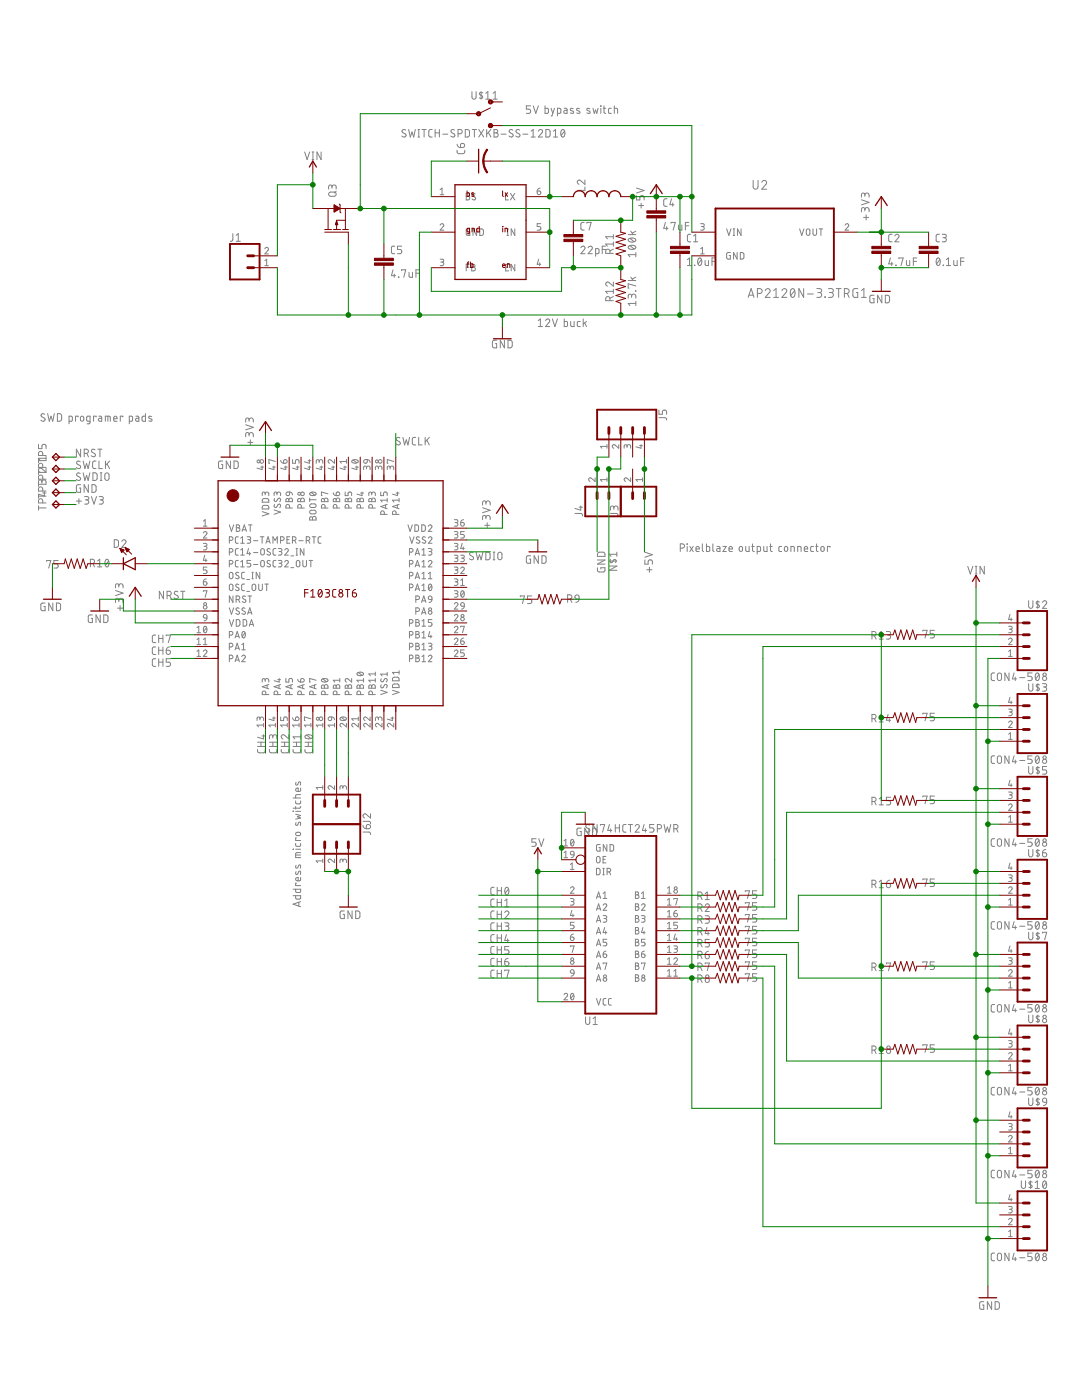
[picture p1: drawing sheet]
<svg xmlns="http://www.w3.org/2000/svg" width="216mm" height="279mm" viewBox="0 0 216 279" stroke-linecap="round" stroke-linejoin="round" font-family="sans-serif">
<g fill="none" stroke="#808080" stroke-width=".2">
<path d="M94.2 18.3v1.1a.41 .41 0 0 0 .4 .4 .41 .41 0 0 0 .4-.4v-1.1M96 18.3v1.5M96.3 18.5l-.3-.1-.3 .2v.2l.6 .6-.2 .2-.4-.1M96.9 18.6l.4-.3v1.5M96.9 19.8h.9M98.4 19.8h.8M98.4 18.6l.4-.3v1.5M60.8 30.3l.5 1.6 .5-1.6M62.3 31.9h.3M62.3 30.3h.3M62.4 30.3v1.6M64.1 30.3v1.6l-.9-1.6v1.6"/>
<path d="M65.7 38.5l1-.2a.42 .42 0 0 1 .4 .5 .42 .42 0 0 1-.4 .4l-1-.1-.1-.3zM66.3 37.3a.41 .41 0 0 1 .4-.4 .41 .41 0 0 1 .4 .4v.4M66.3 37.6l-.1-.5-.4-.2-.2 .3v.5M67.1 38.2l-.4 .3M80.9 26l-.5-.1-.2 .3 .2 .3 .5 .2a.35 .35 0 0 1 .1 .5 .35 .35 0 0 1-.5 .1l-.3-.2M81.5 25.8l.4 1.5 .3-.9 .3 .9 .4-1.5M83.4 27.3h.3M83.4 25.8h.3M83.6 25.8v1.5M84.2 25.8h.8M84.6 25.8v1.5M86.2 25.8l-.4 .1-.2 .3v1l.2 .1h.4"/>
<path d="M86.8 25.8v1.5M86.8 26.5h.9M87.7 25.8v1.5M87.8 37.8l.4-.3v1.4M87.8 38.9h.8M88.3 26.8h1M90.7 26l-.5-.1-.2 .3v.2l.6 .3a.37 .37 0 0 1 .1 .6 .37 .37 0 0 1-.6 0l-.2-.2M91.2 30v.5l.3 .2 1-.1 .2-.3v-.3M91.2 28.8l.3 .5 .4 .1M91.4 26.7h.4a.42 .42 0 0 0 .4-.4 .42 .42 0 0 0-.4-.5h-.4v1.5M92 28.7a.43 .43 0 0 1 .7 .1 .43 .43 0 0 1-.4 .6h-.4zM92.8 25.8l.6 .1 .2 .2 .1 .8-.3 .4h-.6z"/>
<path d="M93 38.6l.6 .1 .1 .2-.3 .3a.36 .36 0 0 1 .3 .3 .36 .36 0 0 1-.3 .4h-.4zM93 39.2h.4M94.2 25.8h.9M94.7 25.8v1.5M94.8 38.7l-.4-.1-.2 .3 .2 .2 .4 .2a.35 .35 0 0 1-.1 .6 .35 .35 0 0 1-.5-.2M95.5 25.8l1 1.5M96.5 25.8l-1 1.5M97.1 25.8v1.5M97.5 26.4l.5 .9M98 25.8l-.9 1M98.6 25.8l.7 .2v.4l-.3 .1a.41 .41 0 0 1 .4 .4 .41 .41 0 0 1-.4 .4h-.4zM98.6 26.5h.4"/>
<path d="M100 26.8h1M100.9 38.6v1.3h.6M101.9 38.6l.8 1.3M102.3 26l-.2-.1a.36 .36 0 0 0-.5 .1 .36 .36 0 0 0 .2 .5l.4 .2a.35 .35 0 0 1 .2 .5 .35 .35 0 0 1-.5 .1l-.3-.2M102.7 38.6l-.8 1.3M103.7 26l-.5-.1-.2 .3 .1 .3 .5 .2a.35 .35 0 0 1 .1 .5 .35 .35 0 0 1-.5 .1l-.3-.2M104.3 26.8h1M105.9 21.1h-.9v.7h.5a.43 .43 0 0 1 .4 .4 .43 .43 0 0 1-.4 .4h-.5M106 27.3h.8M106 26.2l.4-.4v1.5M106.4 21.1l.5 1.5 .5-1.5M107.2 38.1h.4a.37 .37 0 0 1 .3 .4 .37 .37 0 0 1-.4 .3 .37 .37 0 0 1-.3-.3z"/>
<path d="M107.4 26.2a.42 .42 0 0 1 .6-.3 .42 .42 0 0 1 .1 .6l-.7 .8h.9M107.8 37.5l-.4 .2-.2 .4M108.8 21.1v1.5h.5l.1-.2v-.7l-.6-.1M108.9 25.8l.6 .1 .2 .2 .1 .8-.3 .4h-.6zM110 21.6l.3 1M110.4 27.3h.9M110.4 26.2l.4-.4v1.5M110.6 21.6l-.5 1.5h-.1M111.2 22.6l.7-.1-.1-.8-.6-.1v1.5M112.1 26l.2-.2a.88 .88 0 0 1 0 1.5 .91 .91 0 0 1-.2-1.3zM112.6 21.6h.4l.2 .3v.7h-.6l-.1-.2v-.2l.7-.2M112.6 26.2l-.6 .8"/>
<path d="M114.4 21.7l-.4-.1-.2 .3 .5 .3 .1 .3h-.6M115.6 21.7l-.3-.1-.3 .3 .7 .4v.2h-.6M116.7 35.9v.9l-.8-.7a.41 .41 0 0 0-.7 .1 .41 .41 0 0 0 .3 .6M116.7 37.3v.7h-1.5M117.7 21.7l-.4-.1-.2 .3 .5 .3 .2 .3h-.7M118.3 21.6l.3 1 .2-.7 .3 .7 .2-1M119.8 21.1l.1 .1zM119.9 21.6v1M120.4 21.6h.5M120.5 21.1v1.4l.4 .1M122 21.6h-.4l-.2 .3 .1 .7h.5M122.6 21.6l.6 .1v.9"/>
<path d="M122.6 21.1v1.5M127 39.1v.8h.7v-.5a.43 .43 0 0 1 .4-.4 .43 .43 0 0 1 .4 .4v.5M127 37.5l1.5 .5-1.5 .5M133.1 39.7h-.4l-.3 .3 .1 1 .2 .1 .4 .1M134 39.7l-.3 1.2h.8M150.3 36v1.3a.49 .49 0 0 0 .5 .4 .49 .49 0 0 0 .5-.4v-1.3M152 36.4a.48 .48 0 0 1 .7-.4 .48 .48 0 0 1 .1 .8l-.8 1h1M171.9 39.9l1.5 .5-1.5 .5M172.6 38.9a.42 .42 0 0 1 .4-.4 .42 .42 0 0 1 .4 .4v.4M172.6 39.2v-.5l-.4-.2-.3 .2v.6M46.5 46.6l-.1 1.3-.4 .3M47.1 47l.4-.4v1.6"/>
<path d="M47.1 48.2h.9M52.9 49.7a.36 .36 0 0 1 .5-.3 .36 .36 0 0 1 .1 .6l-.6 .7h.7M52.9 52l.3-.3v1.3M52.9 53h.7M78.4 53.8l-.3 1.2h.8M78.7 54.7v.7M78.8 49.1h-.5l-.2 .3v1l.2 .2h.5M79.5 55.3l.1 .1zM80.1 54v-.2h.9l-.4 1.6M80.2 49.1h-.9v.7h.5a.43 .43 0 0 1 .4 .4 .43 .43 0 0 1-.4 .4h-.5M81.6 54.4v.8l.3 .2h.4v-1M83 54.5h.7"/>
<path d="M83.7 53.8h-.7v1.6M87.8 44.9a.36 .36 0 0 1 .5-.3 .36 .36 0 0 1 .1 .6l-.6 .7h.8M87.8 51.7l.6 .1 .1 .2-.1 .3h-.4M88.2 52.3a.36 .36 0 0 1 .4 .4 .36 .36 0 0 1-.4 .3h-.4M93 53.3h.6M93.6 52.8h-.6v1.3M93.7 45.7l-.7 .1v.9l.2 .3h.5v-.8h-.2M94.1 52.8l.6 .1 .1 .2-.3 .2a.36 .36 0 0 1 .4 .4 .36 .36 0 0 1-.4 .4h-.4zM94.1 53.3h.4M95.1 45.7v1.3l-.7-1.3v1.3M95.7 45.7h.5l.2 .2v.9l-.3 .2h-.4zM100.9 53.3h.4"/>
<path d="M101.2 47h.3M101.2 45.7h.3M101.3 45.7v1.3M101.5 52.8h-.6v1.3h.6M102.7 45.7v1.3l-.7-1.3v1.3M102.7 52.8v1.3l-.7-1.3v1.3M107.5 51.7l-.3 1h.7M107.7 52.5v.5M107.9 44.6h-.7v.6h.4a.37 .37 0 0 1 .3 .4 .37 .37 0 0 1-.3 .3h-.4M115.9 49.4a.41 .41 0 0 1 .6-.3 .41 .41 0 0 1 .1 .7l-.7 .8h.8M116.6 44.4l-.6 .1-.1 .2v1l.2 .2h.5M117.1 44.6v-.2h.9l-.5 1.5"/>
<path d="M117.3 49.4a.41 .41 0 0 1 .6-.3 .41 .41 0 0 1 .2 .7l-.8 .8h.9M118.9 50.6l.6-.1-.1-.8-.5-.1v1.5M120.2 49.8h.6M120.8 49.1h-.6v1.5M121.7 50.6v-.5a.42 .42 0 0 0-.4-.4 .42 .42 0 0 0-.4 .4v.5h1.5M122.4 56.3v.8l-.9-.7a.41 .41 0 0 0-.6 .1 .41 .41 0 0 0 .3 .6M122.4 49.7l-.7 .4M122.4 48.7h-1.5l.3 .4M122.4 46.8v.9M122.4 48.3v.8M122.4 57.7v.9M122.4 47.2h-1.5l.3 .5"/>
<path d="M122.4 59.2l-.7 .3M122.4 58.1h-1.5l.3 .5M125.3 46.8h1.6M125.3 56h1.6M125.4 47.8a1.01 1.01 0 0 1 1.5 .1 .9 .9 0 0 1-1.6 0zM125.5 49.1a.98 .98 0 0 1 1.4 .3 .9 .9 0 0 1-1.6 0zM125.7 49l.8 .7M125.7 47.6l.8 .6M125.9 46.1l.5 .7M125.9 55.3l.5 .7M126 59.1a.42 .42 0 0 1 .4-.4 .42 .42 0 0 1 .5 .4v.4M126 59.4v-.5l-.4-.2-.2 .2-.1 .6"/>
<path d="M126.8 58l.1 .1zM126.9 50.8h-1.6l.4 .4M126.9 50.4v.8M126.9 46.1l-.7 .4M126.9 57.1l-1.6-.5v.9h.2M126.9 55.3l-.7 .4M127.4 41h1M127.9 40.5v1M132.8 44.4l-.4 1.2h.9M133 45.2v.7M133.9 44.6v-.2h.8l-.4 1.5M134.2 40.5v.7"/>
<path d="M135.4 44.9v.8l.2 .2h.5v-1M136.8 45.1h.6M137.2 53h.8M137.2 51.8l.4-.3v1.5M137.4 44.4h-.6v1.5M137.8 46.8h-.4l-.2 .3v1l.2 .1 .4 .1M138.4 48.3h.8M138.4 47.1l.4-.3v1.5M138.6 52.9v.1zM139.4 51.6l.2-.1a.9 .9 0 0 1 0 1.5 .96 .96 0 0 1-.2-1.4zM139.8 44.6l.6 .1 .1 .2-.1 .3h-.4M139.8 49.7l.4-.3v1.3"/>
<path d="M139.8 50.7h.7M140 51.8l-.7 .9M140.2 45.2a.36 .36 0 0 1 .3 .4 .36 .36 0 0 1-.3 .3h-.4M140.7 52v.8l.2 .2h.5v-1M142.1 52.2h.6M142.7 51.5h-.6v1.5M145 45.7l.4 1.3 .5-1.3M145.7 50.4l-.7 .1v.9l.2 .3h.5v-.7h-.2M146.3 47h.3M146.3 45.7h.3M146.5 45.7v1.3M147.1 50.4v1.3l-.7-1.3v1.3"/>
<path d="M147.7 50.4h.4l.3 .2v.9l-.2 .2h-.5zM147.9 45.7v1.3l-.7-1.3v1.3M149.3 59.4l.6-1.8 .6 1.8M149.4 58.9h.9M151.1 58.6h.5a.49 .49 0 0 0 .5-.5 .49 .49 0 0 0-.5-.5h-.5v1.8M152.7 58a.48 .48 0 0 1 .7-.4 .48 .48 0 0 1 .1 .8l-.8 1h1M154.4 59.4h.9M154.4 58l.5-.4v1.8M156 58a.48 .48 0 0 1 .7-.4 .48 .48 0 0 1 .1 .8l-.8 1h1M157.9 57.7l.3-.1a1.06 1.06 0 0 1 0 1.8 1.08 1.08 0 0 1-.3-1.7zM158.6 58l-.8 1M159.6 45.7l.4 1.3 .4-1.3"/>
<path d="M160.4 57.6v1.8l-1-1.8v1.8M161 45.8l.2-.1 .3 .1 .1 .8a.36 .36 0 0 1-.4 .4 .36 .36 0 0 1-.3-.4zM161.1 58.7h1.2M162.2 45.7v.9a.36 .36 0 0 0 .4 .4 .36 .36 0 0 0 .3-.4v-.9M163 57.6h.6a.39 .39 0 0 1 .4 .4 .39 .39 0 0 1-.4 .4h-.4M163.4 45.7h.8M163.5 58.4a.49 .49 0 0 1 .5 .5 .49 .49 0 0 1-.5 .5h-.5M163.8 45.7v1.3M164.6 59.2l.1 .2zM165.3 57.6h.6a.39 .39 0 0 1 .4 .4 .39 .39 0 0 1-.4 .4h-.4M165.8 58.4a.49 .49 0 0 1 .5 .5 .49 .49 0 0 1-.5 .5h-.5M166.9 57.6h.9"/>
<path d="M167.3 57.6v1.8M168.5 58.6h.5a.49 .49 0 0 0 .4-.5 .49 .49 0 0 0-.4-.5h-.5v1.8M168.6 44.9a.35 .35 0 0 1 .5-.2 .35 .35 0 0 1 .1 .5l-.6 .7h.8M169.1 58.6l.3 .8M171.2 57.6h-.6l-.4 .2v1.3l.2 .2 .8 .1v-1h-.3M171.9 59.4h1M171.9 58l.5-.4v1.8M172.3 43.4h1M172.6 41.8a.42 .42 0 0 1 .4-.4 .42 .42 0 0 1 .4 .4v.5M172.6 42.1v-.5l-.4-.2-.3 .2v.7M172.8 42.9v1M174.4 58.9h-.6l-.2 .2v1l.2 .3h.6v-.8h-.3"/>
<path d="M176 58.9v1.5l-.9-1.5v1.5M176.7 58.9h.5l.3 .3v.8l-.3 .4h-.5zM177.7 51.5l-.4 1.2h.9M177.9 52.3v.7M178 46.8h-.5l-.2 .3 .1 1 .1 .1 .5 .1M178.6 47.1a.41 .41 0 0 1 .5-.3 .41 .41 0 0 1 .2 .6l-.7 .9h.8M178.7 52.9l.1 .1zM179.4 51.6v-.1h.8l-.4 1.5M180.9 52v.8l.2 .2h.4v-1M182.2 52.2h.7M182.9 51.5h-.7v1.5M187 51.6l.2-.1a.92 .92 0 0 1 0 1.5 .94 .94 0 0 1-.2-1.4z"/>
<path d="M187.5 46.8h-.5l-.2 .3v1l.2 .1 .5 .1M187.5 51.8l-.6 .9M188 46.8h.7l.1 .2-.1 .4h-.5M188.2 52.9l.1 .1zM188.4 47.4a.41 .41 0 0 1 .4 .4 .41 .41 0 0 1-.4 .5h-.4M188.8 53h.9M188.8 51.8l.5-.3v1.5M190.3 52v.8l.3 .2h.4v-1M191.7 52.2h.7M192.4 51.5h-.7v1.5M99.1 67.9h-.6l-.2 .2v1l.2 .3h.6v-.8h-.3M100.6 67.9v1.5l-.8-1.5v1.5"/>
<path d="M101.4 67.9h.5l.3 .3v.8l-.3 .4h-.5zM107.4 64l.4-.4v1.6M107.4 65.2h.8M108.9 64a.41 .41 0 0 1 .5-.3 .41 .41 0 0 1 .2 .6l-.7 .9h.8M110.2 63.6l.5 1.6 .5-1.6M112.6 63.6v1.6l.5-.1 .1-.2v-.7h-.6M113.9 64.2v.7l.2 .3h.5v-1M115.8 64.2h-.5l-.1 .2 .1 .7 .5 .1M116.4 63.6v1.6M116.7 64.5l.3 .7M117 64.2l-.6 .5M121.7 60v-.4a.42 .42 0 0 0-.4-.4 .42 .42 0 0 0-.4 .4v.4h1.5"/>
<path d="M126.9 60.1v.9M126.9 60.6h-1.6l.4 .4M7.7 88.7v.8h.7v-.5a.42 .42 0 0 1 .4-.3 .42 .42 0 0 1 .4 .3v.5M7.7 94.3h1.5M7.7 91.5v.8M7.7 93.9v.8M7.7 98.6v.8M7.7 99h1.5M7.7 91.9h1.5M8.4 96.2a.41 .41 0 0 1 .4-.4 .41 .41 0 0 1 .4 .4v.4h-1.5M8.4 96.5l-.2-.7h-.4l-.1 1.3M8.5 93.3v-.4a.42 .42 0 0 0-.4-.5 .42 .42 0 0 0-.4 .5v.4h1.5"/>
<path d="M8.5 95.6v-.4a.42 .42 0 0 0-.4-.4 .42 .42 0 0 0-.4 .4v.4h1.5M8.5 98v-.4a.42 .42 0 0 0-.4-.4 .42 .42 0 0 0-.4 .4v.4h1.5M8.5 90.9v-.4a.42 .42 0 0 0-.4-.4 .42 .42 0 0 0-.4 .4v.4h1.5M8.5 98.4h.7M8.8 98.1v.9l-1.1-.4M8.9 82.7l-.5-.1-.2 .3 .2 .3 .4 .2a.41 .41 0 0 1 0 .7 .41 .41 0 0 1-.7-.2M9.2 93.4v.9l-.8-.8a.42 .42 0 0 0-.7 .2 .42 .42 0 0 0 .3 .6M9.2 91.5h-1.5l.3 .4M9.2 91.1v.8M9.5 82.5l.3 1.6 .4-1 .3 1 .3-1.6M11.5 82.5l.5 .1 .3 .2v.9l-.3 .3-.5 .1zM13.8 84.1l.6-.1v-.7l-.1-.2h-.5v1.5"/>
<path d="M15.6 83.2v-.1h-.5v1M15.7 99.5v1M16 92.1l-.2-.1a.36 .36 0 0 0-.5 .2 .36 .36 0 0 0 .2 .4l.4 .3a.39 .39 0 0 1 .1 .6 .39 .39 0 0 1-.6-.1l-.2-.1M16 94.5a.38 .38 0 0 0-.6-.1 .38 .38 0 0 0 .1 .6l.4 .2a.41 .41 0 0 1 0 .7 .41 .41 0 0 1-.7-.2M16.1 83.2l.2-.1 .4 .1-.1 .8-.3 .1-.2-.2zM16.1 96.7l-.6 .1-.2 .1-.1 1 .3 .3 .6 .1v-.9h-.3M16.1 89.6v1.6l-.9-1.6v1.6M16.6 92l.3 1.5 .4-1 .3 1 .3-1.5M16.6 94.4l.3 1.5 .4-1 .3 1 .3-1.5M16.8 90.5h.4a.42 .42 0 0 0 .5-.4 .42 .42 0 0 0-.5-.5h-.4v1.6M16.9 99.1h.6l.2 .3-.2 .3-.5 .1M17.3 99.8a.42 .42 0 0 1 .4 .4 .42 .42 0 0 1-.4 .4h-.4"/>
<path d="M17.3 90.5l.4 .7M17.6 96.7v1.6l-.8-1.6v1.6M18 84.1h-.6l-.1-.2v-.6l.1-.2h.6v1.2l-.2 .2-.4 .1M18.2 99.1l.6 1.5 .5-1.5M18.4 96.7l.5 .1 .3 .2v1l-.3 .2-.5 .1zM18.5 94.4h.6l.2 .2 .1 .9-.3 .3-.6 .1zM19 89.8l-.2-.1a.35 .35 0 0 0-.5 .1 .35 .35 0 0 0 .1 .5l.5 .2a.38 .38 0 0 1 0 .6 .38 .38 0 0 1-.5 0l-.2-.1M19.2 92h-.5l-.2 .4 .1 1 .6 .1M19.2 83.2v-.1h-.5v1M19.5 89.6h.8M19.7 83.1h.4l.2 .2v.8l-.5-.1-.2-.2 .1-.2 .6-.1M19.7 92v1.5h.7"/>
<path d="M19.8 99.1h.6l.2 .3-.2 .3-.4 .1M19.9 89.6v1.6M20 94.4h.3M20 95.9h.3M20.2 94.4v1.5M20.2 99.8a.42 .42 0 0 1 .4 .4 .42 .42 0 0 1-.4 .4h-.4M21 84.1v-1h.9l.1 1M21 94.5l.3-.1 .3 .1 .2 1a.42 .42 0 0 1-.5 .4 .42 .42 0 0 1-.4-.4zM21 92v1.5M21.4 92.6l.5 .9M21.5 83.1v1M21.9 92l-.9 .9"/>
<path d="M22.7 83.6h.6a.35 .35 0 0 0-.2-.5 .35 .35 0 0 0-.4 .3l.1 .6 .5 .1M24.5 83.2v-.1h-.5v1M25.8 84.1l.6-.1 .1-.7-.2-.2h-.5v1.5M27.1 83.1h.5l.1 .2v.8l-.5-.1-.1-.2v-.2l.6-.1M29 82.5v1.6h-.5l-.2-.3 .1-.6 .6-.1M30.2 83.1h-.3l-.2 .2 .6 .4v.2l-.2 .2-.4-.1M44.4 92l-.7 .1v1.3l.7 .1v-.8h-.2M46 92v1.5l-.9-1.5v1.5M46.7 92h.6l.2 .3v.8l-.2 .4h-.6zM49 84.8l1.5 .5-1.5 .5M49.4 88.3h1.1M49.7 86.7a.42 .42 0 0 1 .4-.4 .42 .42 0 0 1 .4 .4v.5"/>
<path d="M49.7 87v-.5l-.4-.2-.2 .2-.1 .7M49.7 83.8a.42 .42 0 0 1 .4-.4 .42 .42 0 0 1 .4 .4v.4M49.7 84.1v-.5l-.4-.2-.2 .2-.1 .6M50 87.8v1M52 93.2h.6M52.3 93v.7l-1-.3M52.4 99.6l1-.1 .2 .2v.5h-1.3zM52.9 98.6a.36 .36 0 0 1 .4-.4 .36 .36 0 0 1 .3 .4v.3M52.9 98.8v-.5l-.3-.1-.3 .3v.4M54.4 93.2h.5M54.7 93v.7l-1-.3M54.8 99.5l-.1 .4 .3 .2 .5-.5a.32 .32 0 0 1 .4-.1 .32 .32 0 0 1 0 .5l-.1 .1"/>
<path d="M54.9 92.1l-1.2-.4v.8h.1M55.3 98.6a.36 .36 0 0 1 .3-.4 .36 .36 0 0 1 .4 .4v.3M55.3 98.8l-.1-.5-.3-.1-.2 .1v.6M56 91.9l.3 .4 .3 .2M56.7 91.8a.38 .38 0 0 1 .6 .1 .38 .38 0 0 1-.3 .6h-.4zM56.7 93.2h.6M57 93v.7l-1-.3M57.1 98.3l.7-.1v.4a.37 .37 0 0 1-.5 .3 .37 .37 0 0 1-.2-.6zM57.2 99.5h.3l.1 .3a.36 .36 0 0 1 .4-.4 .36 .36 0 0 1 .4 .4v.3h-1.4zM57.6 99.8v.3M57.8 98.2l.3 .1 .3 .5M58.4 91.7v.8h.5v-.5a.37 .37 0 0 1 .4-.3 .37 .37 0 0 1 .4 .3v.5"/>
<path d="M59.1 93.2h.6M59.4 93v.7l-1-.3M59.5 99.5h.4l.1 .3a.37 .37 0 0 1 .4-.4 .37 .37 0 0 1 .3 .4v.3h-1.3zM60 99.8v.3M61.5 93.2h.5M61.5 91.9h.5M61.7 93v.7l-1-.3M61.7 91.7v.8l-1-.3M61.8 99.4v.7M61.8 99.7h1.3M61.9 98.4a.71 .71 0 0 1 1.2 .3 .7 .7 0 0 1-.7 .2 .7 .7 0 0 1-.6-.5zM62.1 98.3l.7 .5"/>
<path d="M63.7 92.1a.36 .36 0 0 1 .4-.4 .36 .36 0 0 1 .3 .4v.4M63.7 92.3l-.1-.4-.3-.2-.2 .3v.5M63.8 93.2h.6M64.1 93v.7l-1-.3M64.3 99.5h.3l.1 .3a.36 .36 0 0 1 .4-.4 .36 .36 0 0 1 .3 .4v.3h-1.3zM64.7 99.8v.3M65.4 98.6l-1.3-.4v.7h.2M66.2 93.2h.6M66.5 93v.7l-1-.3M66.5 98.3l.1 .4 .5 .2M66.6 99.5h.4l.1 .3a.36 .36 0 0 1 .3-.4 .36 .36 0 0 1 .4 .4v.3h-1.3zM66.8 91.7v.8l-.8-.7a.36 .36 0 0 0-.5 .2 .36 .36 0 0 0 .3 .5"/>
<path d="M67.1 99.8v.3M67.2 98.3a.37 .37 0 0 1 .6 .1 .37 .37 0 0 1-.4 .5h-.3zM68.6 93.2h.5M68.8 93v.7l-1-.3M68.9 98.2v.7h.5v-.4a.37 .37 0 0 1 .4-.3 .37 .37 0 0 1 .4 .3v.4M69 99.5h.3l.1 .3a.36 .36 0 0 1 .4-.4 .36 .36 0 0 1 .4 .4v.3h-1.3zM69.1 91.7v.8M69.1 92.1h-1.3l.3 .4M69.4 99.8v.3M70.3 91.9a.84 .84 0 0 1 1.2 .2 .78 .78 0 0 1-1.3 0zM70.5 91.8l.7 .6M70.9 93.2h.6"/>
<path d="M71.2 93v.7l-1-.3M71.3 99.5h.4l.1 .3a.36 .36 0 0 1 .4-.4 .36 .36 0 0 1 .3 .4v.3h-1.3zM71.8 99.8v.3M71.9 98.4h.6M72.2 98.2v.7l-1-.3M72.7 91.8l.6-.1v.5a.37 .37 0 0 1-.6 .2 .37 .37 0 0 1 0-.6zM73.1 93.4a.36 .36 0 0 1 .4-.4 .36 .36 0 0 1 .4 .4v.3M73.1 93.6v-.4l-.3-.2-.2 .2v.5M73.3 91.7l.4 .3 .2 .3M73.7 99.5h.4l.1 .3a.36 .36 0 0 1 .3-.4 .36 .36 0 0 1 .4 .4v.3h-1.3zM74.2 98.6a.36 .36 0 0 1 .3-.4 .36 .36 0 0 1 .4 .4v.3M74.2 98.8l-.1-.5-.3-.1-.2 .1v.6"/>
<path d="M74.2 99.8v.3M75.5 93.4a.36 .36 0 0 1 .4-.4 .36 .36 0 0 1 .3 .4v.3M75.5 93.6v-.4l-.4-.2-.2 .3v.4M76 98.2v.7h.5v-.4a.37 .37 0 0 1 .4-.3 .37 .37 0 0 1 .4 .3v.4M77.3 99.5v.7M77.3 99.8h-1.3l.2 .4M77.9 93.4a.36 .36 0 0 1 .3-.4 .36 .36 0 0 1 .4 .4v.3M77.9 93.6l-.1-.4-.3-.2-.2 .2v.5M78.6 92.1l-1.3-.4v.8h.1M79 98.4h.6M79.3 98.2v.7l-1-.3M79.6 99.5v.7"/>
<path d="M79.6 99.8h-1.3l.3 .4M79.8 87.4l-.5-.1-.2 .3 .1 .2 .5 .4a.41 .41 0 0 1 0 .6 .41 .41 0 0 1-.7-.2M80.4 87.3l.3 1.5 .4-1 .3 1 .3-1.5M83 87.3h-.5l-.2 .3v1l.2 .2h.5M83.5 87.3v1.5h.7M84.8 87.3v1.5M85.2 87.9l.5 .9M85.7 87.3l-.9 .9M118.7 95.4v.7l-.7-.6a.35 .35 0 0 0-.5 .1 .35 .35 0 0 0 .2 .5M121.1 88.7v.8M121.1 95.4v.7M121.1 95.7h-1.3l.3 .4"/>
<path d="M121.1 89.1h-1.3l.3 .4M123.5 88.7v.8l-.8-.7a.35 .35 0 0 0-.5 .2 .35 .35 0 0 0 .3 .5M125.1 89.1a.36 .36 0 0 1 .4-.4 .36 .36 0 0 1 .3 .4v.4M125.1 89.3v-.4l-.3-.1-.2 .1-.1 .6M125.8 95.4v.7l-.7-.6a.35 .35 0 0 0-.5 .1 .35 .35 0 0 0 .2 .5M127.6 88.9h.6M127.9 88.7v.8l-1-.3M128.2 95.7h-1.3l.3 .4M128.2 95.4v.7M131.5 83.4h1.3l.2 .1v.3M131.5 81.9v.8h.7v-.5a.43 .43 0 0 1 .4-.4 .43 .43 0 0 1 .4 .4v.5M7.7 100.9v.9"/>
<path d="M7.7 101.4h1.5M8.5 100.4v-.5a.42 .42 0 0 0-.4-.4 .42 .42 0 0 0-.4 .4v.5h1.5M9.3 112v-.1h.8l-.4 1.5M11.6 111.9h-.8v.6h.5a.43 .43 0 0 1 .3 .4 .43 .43 0 0 1-.3 .5h-.5M15.2 100h1.1M18 112.5h.5a.42 .42 0 0 0 .4-.5 .42 .42 0 0 0-.4-.4h-.5v1.5M18.5 112.5l.4 .6M19.5 112l.4-.4v1.5M19.5 113.1h.8M21.1 111.7l.3-.1a.92 .92 0 0 1 0 1.5 .94 .94 0 0 1-.3-1.4zM21.7 112l-.7 .8M22.8 107.7l.6 .1 .2 .2v1l-.2 .2h-.6z"/>
<path d="M23.1 117.9l1.5 .5-1.5 .5M23.7 119.8a.42 .42 0 0 1 .4-.4 .42 .42 0 0 1 .5 .4v.4M23.7 116.9a.42 .42 0 0 1 .4-.4 .42 .42 0 0 1 .5 .4v.4M23.7 117.2v-.5l-.4-.2-.2 .2v.6M24.3 108.1a.41 .41 0 0 1 .6-.4 .41 .41 0 0 1 .1 .7l-.7 .8h.8M32.6 118v1.5l-.8-1.5v1.5M33.3 118.9h.5a.42 .42 0 0 0 .4-.5 .42 .42 0 0 0-.4-.4h-.5v1.5M33.8 118.9l.4 .6M35.5 118.1l-.5-.1-.2 .3 .1 .3 .5 .3a.35 .35 0 0 1 .1 .5 .35 .35 0 0 1-.4 .1l-.4-.2M36 118h.9M36.5 118v1.5M40.6 106.4a.35 .35 0 0 1 .5-.3 .35 .35 0 0 1 .1 .6l-.6 .7h.7"/>
<path d="M40.6 108.4h.4l.3 .3-.2 .3h-.4M40.6 116.1h.4a.37 .37 0 0 1 .3 .4 .37 .37 0 0 1-.4 .3 .37 .37 0 0 1-.3-.3zM40.6 104l.3-.3v1.3M40.6 105h.7M40.6 118v-.1h.7l-.4 1.3M40.9 110.8l-.3 1h.7M40.9 109a.36 .36 0 0 1 .4 .4 .36 .36 0 0 1-.4 .3h-.3M41.1 111.5v.6M41.1 115.5l-.3 .1-.2 .5M41.3 113.2h-.7v.5h.4a.36 .36 0 0 1 .3 .4 .36 .36 0 0 1-.3 .4h-.4M45.8 107.8h.3a.36 .36 0 0 0 .4-.3 .36 .36 0 0 0-.4-.4h-.3v1.3M45.8 110.2h.3a.36 .36 0 0 0 .4-.4 .36 .36 0 0 0-.4-.3h-.3v1.3"/>
<path d="M45.8 112.6h.3a.36 .36 0 0 0 .4-.4 .36 .36 0 0 0-.4-.4h-.3v1.3M45.8 104.8l.4 1.2 .4-1.2M45.9 114.3l.3-.1 .3 .2v.7a.36 .36 0 0 1-.4 .4 .36 .36 0 0 1-.3-.4zM45.9 116.7l.2-.1 .3 .1 .1 .8a.36 .36 0 0 1-.4 .4 .36 .36 0 0 1-.3-.4zM46.5 118.9v1.3l-.7-1.3v1.3M47.1 119.7h.4a.36 .36 0 0 0 .4-.4 .36 .36 0 0 0-.4-.4h-.4v1.3M47.2 104.8l.6 .1v.2l-.3 .2a.36 .36 0 0 1 .4 .4 .36 .36 0 0 1-.4 .3h-.3zM47.2 105.3h.3M47.5 107.1l-.4 .1-.1 .2v.8l.5 .2M47.5 109.5h-.4l-.1 .3v.8l.1 .2h.4M47.5 111.8l-.4 .1-.1 .2v.9l.5 .1M47.6 119.7l.3 .5"/>
<path d="M47.6 114.3l-.4-.1-.2 .3 .6 .5a.36 .36 0 0 1-.1 .5 .36 .36 0 0 1-.5-.2M47.6 116.7l-.4-.1-.2 .3 .6 .4a.35 .35 0 0 1-.1 .6 .35 .35 0 0 1-.5-.2M48 113.1h.7M48 108.4h.7M48 107.4l.4-.3v1.3M48 109.8l.4-.3v1.3M48 112.1l.4-.3v1.3M48 110.8h.7M48.3 106l.4-1.2 .5 1.2M48.4 105.7h.7M48.8 114.2h-.4l-.2 .3v.8l.6 .2M48.8 116.6h-.4l-.2 .3v.8l.2 .2h.4"/>
<path d="M49 119a.33 .33 0 0 0-.5 0 .33 .33 0 0 0 0 .5l.5 .3a.36 .36 0 0 1-.2 .5 .36 .36 0 0 1-.5-.2M49.2 115.7h.6M49.2 118h.6M49.3 107.1h.6l.1 .2-.1 .4h-.5M49.5 118.9h.7M49.6 104.8h.7M49.6 109.5l-.3 1h.7M49.7 107.7a.36 .36 0 0 1 .3 .4 .36 .36 0 0 1-.3 .3h-.4M49.8 110.2v.6M49.8 118.9v1.3M49.9 104.8v1.2M50 111.8h-.7v.6h.4a.37 .37 0 0 1 .3 .4 .37 .37 0 0 1-.3 .3h-.4"/>
<path d="M50.3 115.5h.2M50.3 114.2h.2M50.4 116.7l.3-.1 .2 .1 .1 .8a.37 .37 0 0 1-.3 .4 .37 .37 0 0 1-.4-.4zM50.4 114.2v1.3M50.6 107.9h.9M50.6 110.3h.9M50.6 112.6h.9M51.6 116.6v.9a.36 .36 0 0 0 .4 .4 .36 .36 0 0 0 .3-.4v-.9M51.8 114.2v1.3l-.7-1.3v1.3M51.9 107.1h.8M52.1 109.6l.3-.1 .2 .1 .1 .8a.36 .36 0 0 1-.3 .4 .36 .36 0 0 1-.4-.4zM52.1 112l.3-.2 .2 .2 .1 .8a.36 .36 0 0 1-.3 .3 .36 .36 0 0 1-.4-.3z"/>
<path d="M52.3 107.1v1.3M52.3 102.1l1.3 .4-1.3 .5M52.4 101l1-.1 .2 .2v.5h-1.3zM52.9 116.6h.7M53.1 108.4l.4-1.3 .4 1.3M53.2 108.1h.6M53.2 116.6v1.3M53.9 109.6l-.4-.1-.2 .3 .1 .2 .4 .2a.35 .35 0 0 1 0 .6 .35 .35 0 0 1-.5-.2M53.9 112l-.4-.1-.2 .2 .1 .3 .4 .2a.35 .35 0 0 1 0 .6 .35 .35 0 0 1-.5-.2M54.5 108.4v-1.3l.4 .7 .4-.7v1.3M54.7 101.8l1.3 .4-1.3 .4M54.8 100.7l-.1 .4 .3 .2 .5-.5a.32 .32 0 0 1 .4-.1 .32 .32 0 0 1 0 .5l-.1 .1"/>
<path d="M55.1 109.5h-.5l-.1 .3v.8l.2 .2h.4M55.1 111.8l-.5 .1-.1 .2v.9l.6 .1M55.5 109.5h.5l.3 .2-.2 .3-.4 .1M55.5 111.8l.6 .1 .2 .2-.2 .3h-.4M55.9 110.1a.36 .36 0 0 1 .4 .3 .36 .36 0 0 1-.4 .4h-.4M55.9 112.4a.36 .36 0 0 1 .4 .4 .36 .36 0 0 1-.4 .3h-.4M56 107.8h.3a.36 .36 0 0 0 .4-.3 .36 .36 0 0 0-.4-.4h-.3v1.3M56.8 109.8a.36 .36 0 0 1 .5-.3 .36 .36 0 0 1 .1 .6l-.6 .7h.7M56.8 112.1a.36 .36 0 0 1 .5-.2 .36 .36 0 0 1 .1 .5l-.6 .7h.7M57.3 107.7h.4M57.8 101.4v-.4a.37 .37 0 0 0-.4-.3 .37 .37 0 0 0-.4 .3v.4h1.4M57.8 107.1h-.5v1.3h.5"/>
<path d="M58 110.9h.6M58 113.3h.6M58.4 107.8h.3a.36 .36 0 0 0 .4-.3 .36 .36 0 0 0-.4-.4h-.3v1.3M58.8 107.8l.3 .6M59.1 109.5h.3M59.1 110.8h.3M59.2 112l.3-.2 .2 .2 .1 .8a.36 .36 0 0 1-.3 .3 .36 .36 0 0 1-.4-.3zM59.2 109.5v1.3M59.6 107.9h.9M60.1 101.4v-.4a.36 .36 0 0 0-.3-.3 .36 .36 0 0 0-.4 .3v.4h1.3M60.4 111.8v1a.36 .36 0 0 0 .4 .3 .36 .36 0 0 0 .4-.3v-1M60.6 109.5v1.3l-.7-1.3v1.3"/>
<path d="M61.1 107.8h.4a.36 .36 0 0 0 .3-.3 .36 .36 0 0 0-.3-.4h-.4v1.3M61.6 107.8l.2 .6M61.7 111.8h.7M61.9 103.2l.2-.1 .3 .3a.36 .36 0 0 1 .3-.4 .36 .36 0 0 1 .4 .4v.4h-1.3zM61.9 101.9l.8-.1a.36 .36 0 0 1 .4 .4 .36 .36 0 0 1-.4 .4l-.7-.1-.2-.2zM61.9 100.7l.8-.1a.36 .36 0 0 1 .4 .3 .36 .36 0 0 1-.4 .4h-.7l-.2-.2zM62 111.8v1.3M62.3 107.1h.7M62.4 103.4v.4M62.7 107.1v1.3M64.1 107.1l-.5 .1-.1 .2v.8l.6 .2M64.9 101.4v-.4a.37 .37 0 0 0-.4-.3 .37 .37 0 0 0-.4 .3v.4h1.3"/>
<path d="M67.2 101.4v-.4a.36 .36 0 0 0-.3-.3 .36 .36 0 0 0-.4 .3v.4h1.3M69.6 101.4v-.4a.36 .36 0 0 0-.4-.3 .36 .36 0 0 0-.3 .3v.4h1.3M71.9 101.4v-.4a.36 .36 0 0 0-.3-.3 .36 .36 0 0 0-.4 .3v.4h1.3M74.3 101.4v-.4a.36 .36 0 0 0-.3-.3 .36 .36 0 0 0-.4 .3v.4h1.3M76.7 102.7v-.4a.36 .36 0 0 0-.4-.4 .36 .36 0 0 0-.3 .4v.4h1.3M76.9 100.8v.6M77.3 100.7l-1.3 .4 1.3 .4M79 102.7v-.4a.36 .36 0 0 0-.3-.4 .36 .36 0 0 0-.4 .4v.4h1.3M79.3 100.8v.6M79.6 100.7l-1.3 .4 1.3 .4M81.4 104.8l.4 1.2 .5-1.2M81.7 117.3h.4a.36 .36 0 0 0 .3-.4 .36 .36 0 0 0-.3-.3h-.4v1.3"/>
<path d="M81.7 114.9h.4a.36 .36 0 0 0 .3-.3 .36 .36 0 0 0-.3-.4h-.4v1.3M81.7 112.6h.4a.36 .36 0 0 0 .3-.4 .36 .36 0 0 0-.3-.4h-.4v1.3M81.7 110.2h.4a.36 .36 0 0 0 .3-.4 .36 .36 0 0 0-.3-.3h-.4v1.3M81.7 107.1l.5 1.3 .4-1.3M82.8 104.8h.5l.2 .2v.7l-.2 .3h-.5zM82.8 117.9l.5-1.3 .4 1.3M82.8 115.5l.5-1.3 .4 1.3M82.8 113.1l.5-1.3 .4 1.3M82.8 110.8l.5-1.3 .4 1.3M83 117.5h.6M83 115.2h.6M83 112.8h.6"/>
<path d="M83 110.4h.6M83 119.7h.3a.36 .36 0 0 0 .4-.4 .36 .36 0 0 0-.4-.4h-.3v1.3M83.7 107.2l-.4-.1-.2 .3 .6 .6a.36 .36 0 0 1-.2 .4 .36 .36 0 0 1-.4-.2M84.2 104.8h.4l.2 .2 .1 .7-.3 .3h-.4zM84.2 113.1h.7M84.2 110.8h.7M84.2 115.5h.7M84.2 117.9h.7M84.2 109.8l.4-.3v1.3M84.2 112.1l.4-.3v1.3M84.2 114.5l.4-.3v1.3M84.2 116.9l.4-.3v1.3"/>
<path d="M84.2 119.9h.7M84.9 107.2l-.4-.1-.2 .3 .5 .5a.32 .32 0 0 1 0 .5 .32 .32 0 0 1-.4-.1l-.2-.1M85.5 112.1a.35 .35 0 0 1 .5-.2 .35 .35 0 0 1 .1 .5l-.6 .7h.7M85.5 109.5h.4l.3 .2-.1 .3-.5 .1M85.5 107.4a.35 .35 0 0 1 .5-.3 .35 .35 0 0 1 .1 .6l-.6 .7h.7M85.5 105.1a.35 .35 0 0 1 .5-.3 .35 .35 0 0 1 .1 .5l-.6 .7h.7M85.5 115.5h.7M85.5 114.5l.3-.3v1.3M85.6 119l.2-.1 .3 .1 .1 .7-.6-.1zM85.6 116.6h.1a.67 .67 0 0 1 .5 .6 .67 .67 0 0 1-.5 .7l-.2-.7zM85.8 110.1a.36 .36 0 0 1 .4 .3 .36 .36 0 0 1-.4 .4h-.3M86.1 116.9l-.6 .7"/>
<path d="M86.2 119.7l-.2 .4-.4 .1M90.7 117.9h.5l.2 .2-.2 .3-.4 .1M90.7 115.5h.4l.3 .3-.2 .3h-.4M90.7 113.2h.5l.2 .2-.1 .2-.5 .1M90.7 110.8h.5l.2 .2-.2 .4h-.4M90.7 108.4h.4l.3 .3-.2 .3h-.4M90.7 106.1h.5l.2 .2-.2 .3-.4 .1M90.7 103.7h.5l.2 .2-.2 .4h-.4M91 118.5a.36 .36 0 0 1 .4 .3 .36 .36 0 0 1-.4 .4h-.3M91 116.1a.37 .37 0 0 1 .4 .4 .37 .37 0 0 1-.4 .3h-.3M91 113.7a.36 .36 0 0 1 .4 .4 .36 .36 0 0 1-.4 .4h-.3M91 111.4a.36 .36 0 0 1 .4 .3 .36 .36 0 0 1-.4 .4h-.3"/>
<path d="M91 109a.36 .36 0 0 1 .4 .4 .36 .36 0 0 1-.4 .3h-.3M91 106.7a.36 .36 0 0 1 .4 .3 .36 .36 0 0 1-.4 .4h-.3M91 104.3a.36 .36 0 0 1 .4 .3 .36 .36 0 0 1-.4 .4h-.3M91.9 113.5a.36 .36 0 0 1 .5-.3 .36 .36 0 0 1 .1 .5l-.6 .8h.7M91.9 110.8h.6l.1 .2-.1 .4h-.4M91.9 104.3h.5a.37 .37 0 0 1 .3 .4 .37 .37 0 0 1-.4 .3 .37 .37 0 0 1-.4-.4zM91.9 116.8h.7M91.9 115.8l.4-.3v1.3M92.1 118l.2-.1a.7 .7 0 0 1 .3 .7 .7 .7 0 0 1-.4 .6l-.3-.6zM92.2 108.4l-.3 1.1h.7M92.3 111.4a.36 .36 0 0 1 .3 .3 .36 .36 0 0 1-.3 .4h-.4M92.4 109.2v.5"/>
<path d="M92.5 103.7l-.5 .2-.1 .4M92.6 118.2l-.6 .7M92.6 106.1h-.7v.6h.5a.37 .37 0 0 1 .3 .3 .37 .37 0 0 1-.3 .4h-.5M94.4 110.3l-.4-.1-.3 .3 .1 .3 .5 .3a.37 .37 0 0 1 .1 .6 .37 .37 0 0 1-.6-.1l-.1-.1M95 110.2l.3 1.5 .4-1 .3 1 .4-1.5M96.3 101.3l1.5 .5-1.5 .5M96.7 104.8h1M96.9 110.2h.6l.3 .3v1l-.3 .2h-.6zM97 103.3a.42 .42 0 0 1 .4-.4 .42 .42 0 0 1 .4 .4v.4M97 103.5l-.1-.5-.3-.1-.3 .1v.7M97 100.4a.42 .42 0 0 1 .4-.5 .42 .42 0 0 1 .4 .5v.4M97 100.6l-.1-.5-.3-.2-.3 .2v.7"/>
<path d="M97.2 104.3v1M98.4 110.2h.3M98.4 111.7h.3M98.6 110.2v1.5M99.4 110.3l.3-.1 .3 .1 .2 1a.41 .41 0 0 1-.5 .4 .41 .41 0 0 1-.4-.4zM103.8 119.1v-.2h.8l-.4 1.6M105.9 110.9h-.7l-.1 .2v1.1l.1 .2h.7v-.8h-.3M106.1 118.9h-.8v.7h.5a.43 .43 0 0 1 .3 .4 .43 .43 0 0 1-.3 .5h-.5M107.4 110.9v1.5l-.8-1.5v1.5M108.1 110.9h.6l.2 .3v1l-.2 .2h-.6zM113.3 119.5h.4a.42 .42 0 0 0 .4-.4 .42 .42 0 0 0-.4-.4h-.4v1.5M113.8 119.5l.3 .7"/>
<path d="M114.7 102.5h1.3l.2 .5M114.9 118.8l.2-.1 .3 .1 .1 .7-.7-.1-.1-.3zM115.5 119.5l-.1 .5-.5 .2M115.6 101.2h.6M115.9 101v.8l-1.2-.3M119.2 113.3v.6l.2 .2 1 .1 .3-.3v-.6h-.8v.3M119.2 111.8h1.5l-1.5 .8h1.5M119.3 110.3l.3-.1h.9l.2 .3v.5h-1.5zM121.6 113h1.5l-1.5 .8h1.5M121.6 112h1.5M121.8 102.5h1.3l.2 .5M121.8 111.7l-.1 .3 .2 .3h.2l.6-.6 .2 .1-.1 .5"/>
<path d="M122.5 101.4a.41 .41 0 0 1 .4-.4 .41 .41 0 0 1 .4 .4v.4M122.5 101.6l-.1-.4-.3-.2-.3 .2v.6M123.1 110.6h-1.5l.3 .4M123.1 110.2v.8M128.7 111.7v.9h.6v-.5a.43 .43 0 0 1 .5-.4 .43 .43 0 0 1 .4 .4v.5M128.7 110.2l1.5 .5-1.5 .5M129.1 113.7h1M129.6 113.2v1M135.7 109.4h.5a.42 .42 0 0 0 .4-.4 .42 .42 0 0 0-.4-.5h-.5v1.6M137.1 108.5l.1 .1zM137.1 109.1v1M137.6 109.1l.7 1"/>
<path d="M138.3 109.1l-.7 1M138.9 109.6h.6a.35 .35 0 0 0-.2-.5 .35 .35 0 0 0-.4 .3v.6l.6 .1M140.1 108.5v1.3l.3 .3M141 108.5v1.6l.5-.1 .1-.8-.6-.1M142.2 108.5v1.3l.3 .3M143.1 109.1h.4l.2 .2v.8l-.5-.1-.2-.2v-.2l.7-.1M144.3 109.1h.6l-.6 1h.6M145.5 109.6h.6a.36 .36 0 0 0-.2-.5 .36 .36 0 0 0-.4 .3v.6l.6 .1M147.6 109.1h.3l.2 .1v.7l-.2 .1-.4-.1zM148.8 109.1v.8l.3 .2h.4v-1M150 109.1h.5M150.2 108.5v1.3l.3 .3"/>
<path d="M151.1 110.1l.5-.1 .1-.1-.1-.8h-.5v1.5M152.4 109.1v.8l.3 .2h.4v-1M153.6 109.1h.5M153.8 108.5v1.3l.3 .3M156 109.1h-.4l-.2 .2 .1 .7 .5 .1M156.6 109.1h.3l.2 .1 .1 .5-.3 .3-.4-.1zM157.8 110.1v-1l.7 .1v.9M159.2 110.1v-1l.6 .1 .1 .9M160.5 109.6h.7a.36 .36 0 0 0-.3-.5 .36 .36 0 0 0-.4 .3l.1 .6 .6 .1M162.3 109.1h-.4l-.1 .2v.7l.5 .1M162.8 109.1h.4M162.9 108.5v1.4l.3 .2"/>
<path d="M163.8 109.2l.2-.1 .4 .1-.1 .8h-.3l-.2-.1zM165.6 109.2v-.1h-.5v1M193.1 113l.5 1.6 .5-1.6M194.6 114.6h.3M194.6 113h.3M194.8 113v1.6M196.4 113v1.6l-.8-1.6v1.6M205.3 119.9v1.1a.42 .42 0 0 0 .4 .4 .42 .42 0 0 0 .4-.4v-1.1M207.1 119.9v1.5M9 120.4h-.5l-.3 .2-.1 .9 .3 .4h.6v-.9h-.3M10.5 120.4v1.5l-.8-1.5v1.5M11.3 120.4h.5l.3 .2v1l-.3 .2-.5 .1z"/>
<path d="M18.4 122.7h-.6l-.2 .2 .1 1.2 .7 .1v-.8h-.2M20 122.7v1.5l-.8-1.5v1.5M20.7 122.7l.6 .1 .2 .2v1l-.2 .2h-.6zM23.5 121.4h1M23.7 120.1v-.5l-.4-.2-.2 .2v.6M24 120.9v1M31.1 126.7l-.5 .1-.2 .3v1l.2 .1h.5M31.1 129.1h-.5l-.2 .3v1l.2 .2h.5M31.1 131.5h-.5l-.2 .3v1l.3 .2h.4M31.7 126.7v1.5M31.7 129.1v1.5M31.7 131.5v1.5"/>
<path d="M31.7 127.4h.8M31.7 129.8h.8M31.7 132.1h.8M32.5 126.7v1.5M32.5 129.1v1.5M32.5 131.5v1.5M33.2 129.8h.5a.42 .42 0 0 1 .3 .4 .42 .42 0 0 1-.4 .4 .42 .42 0 0 1-.4-.4zM33.2 126.9v-.2h.8l-.4 1.5M33.8 129.1l-.4 .1-.2 .6M34 131.5h-.8v.6h.5a.43 .43 0 0 1 .3 .5 .43 .43 0 0 1-.3 .4h-.5M39.3 125.3l.4-.3v1.3M39.3 127.6l.4-.3v1.4"/>
<path d="M39.3 130l.4-.3v1.3M39.3 126.3h.7M39.3 128.7h.7M39.3 131h.7M40.6 130a.35 .35 0 0 1 .5-.3 .35 .35 0 0 1 .1 .6l-.6 .7h.7M40.6 127.6l.3-.3v1.4M40.6 128.7h.7M40.7 122.7l.2-.1 .3 .1 .1 .6h-.6zM40.7 125.1l.2-.1a.7 .7 0 0 1 .4 .7 .7 .7 0 0 1-.5 .6l-.2-.7zM41.2 125.3l-.6 .7M41.3 123.3l-.1 .4-.5 .2M45.8 126.7h.3a.36 .36 0 0 0 .4-.3 .36 .36 0 0 0-.4-.4h-.3v1.3"/>
<path d="M45.8 129.1h.3a.37 .37 0 0 0 .4-.4 .37 .37 0 0 0-.4-.3h-.3v1.3M45.8 131.5h.3a.36 .36 0 0 0 .4-.4 .36 .36 0 0 0-.4-.4h-.3v1.4M45.8 121.3l.4 1.3 .4-1.3M45.8 123.7l.4 1.3 .4-1.3M46.9 127.3l.4-1.3 .5 1.3M46.9 129.7l.4-1.3 .5 1.3M46.9 132.1l.4-1.4 .5 1.4M47 127h.7M47 129.4h.7M47 131.7h.7M47.1 123.7h.5l.2 .2 .1 .7-.3 .3-.5 .1zM47.7 121.4l-.4-.1-.2 .3 .5 .4a.33 .33 0 0 1 .1 .5 .33 .33 0 0 1-.5 0l-.1-.1"/>
<path d="M48.2 131a.36 .36 0 0 1 .5-.2 .36 .36 0 0 1 .2 .5l-.7 .8h.8M48.2 128.7l.4-.3v1.3M48.2 129.7h.8M48.4 126.1l.2-.1a.76 .76 0 0 1 0 1.3 .83 .83 0 0 1-.2-1.2zM48.5 123.7h.5l.2 .3v.7l-.3 .3h-.4zM48.9 121.4l-.4-.1-.2 .3 .5 .4a.35 .35 0 0 1 0 .6 .35 .35 0 0 1-.5-.2M48.9 126.3l-.6 .7M49.4 122.6l.4-1.3 .5 1.3M49.5 122.3h.7M49.7 125l.5-1.3 .4 1.3M49.9 124.6h.6M52.9 135.8a.36 .36 0 0 1 .4-.4 .36 .36 0 0 1 .3 .4v.3"/>
<path d="M52.9 136v-.4l-.3-.2-.2 .2-.1 .5M53 138.6v-.3a.36 .36 0 0 0-.3-.4 .36 .36 0 0 0-.4 .4v.3h1.3M53.3 136.7v.7M53.6 136.6l-1.3 .5 1.3 .4M55.4 138.6v-.3a.36 .36 0 0 0-.3-.4 .36 .36 0 0 0-.4 .4v.3h1.3M55.4 135.6h.6M55.7 136.7v.7M55.7 135.4v.7l-1-.3M56 136.6l-1.3 .5 1.3 .4M57 135.4v.7h.6v-.4a.36 .36 0 0 1 .4-.3 .36 .36 0 0 1 .4 .3v.4M57.8 138.6v-.3a.37 .37 0 0 0-.4-.4 .37 .37 0 0 0-.4 .4v.3h1.4M58 136.7v.7"/>
<path d="M58.4 136.6l-1.4 .5 1.4 .4M59.4 135.6l.2 .4 .4 .1M60.1 135.5a.37 .37 0 0 1 .6 .1 .37 .37 0 0 1-.4 .5h-.3zM60.1 138.6v-.3a.36 .36 0 0 0-.3-.4 .36 .36 0 0 0-.4 .4v.3h1.3M60.4 136.7v.7M60.7 136.6l-1.3 .5 1.3 .4M62.5 138.6v-.3a.36 .36 0 0 0-.4-.4 .36 .36 0 0 0-.3 .4v.3h1.3M62.8 136.7v.7M63.1 135.8l-1.3-.4v.7h.1M63.1 136.6l-1.3 .5 1.3 .4M64.2 135.6a.87 .87 0 0 1 1.2 .2 .78 .78 0 0 1-1.3 0zM64.3 136.8h.3l.1 .2a.36 .36 0 0 1 .4-.4 .36 .36 0 0 1 .3 .4v.4h-1.3z"/>
<path d="M64.4 135.5l.8 .6M64.7 137v.4M64.9 138.6v-.3a.37 .37 0 0 0-.4-.4 .37 .37 0 0 0-.4 .4v.3h1.3M66.6 136.8l.3-.1 .2 .3a.36 .36 0 0 1 .3-.4 .36 .36 0 0 1 .4 .4v.4h-1.3zM67.1 137v.4M67.2 138.6v-.3a.36 .36 0 0 0-.3-.4 .36 .36 0 0 0-.4 .4v.3h1.3M67.8 135.4v.7M67.8 135.8h-1.3l.3 .3M69 136.8h.3l.1 .2a.36 .36 0 0 1 .4-.4 .36 .36 0 0 1 .4 .4v.4h-1.3zM69.4 137v.4M69.6 138.6v-.3a.36 .36 0 0 0-.4-.4 .36 .36 0 0 0-.3 .4v.3h1.3M70.2 135.4v.7l-.8-.6a.35 .35 0 0 0-.5 .1 .35 .35 0 0 0 .3 .5"/>
<path d="M71.3 134.3a.73 .73 0 0 1 1.2 .3 .84 .84 0 0 1-1.3-.1zM71.3 136.8l.3-.1 .2 .3a.36 .36 0 0 1 .4-.4 .36 .36 0 0 1 .3 .4v.4h-1.3zM71.5 134.2l.7 .6M71.8 137v.4M71.9 138.6v-.3a.36 .36 0 0 0-.3-.4 .36 .36 0 0 0-.4 .4v.3h1.3M72.5 135.8h-1.3l.3 .3M72.5 135.4v.7M73.7 136.8l.3-.1 .2 .3a.36 .36 0 0 1 .3-.4 .36 .36 0 0 1 .4 .4v.4h-1.3zM74.2 137v.4M74.3 138.6v-.3a.36 .36 0 0 0-.3-.4 .36 .36 0 0 0-.4 .4v.3h1.3M74.9 135.8h-1.3l.3 .3M74.9 134.1v.8"/>
<path d="M74.9 135.4v.7M74.9 134.5h-1.3l.3 .4M76 137.8l1.3 .4-1.3 .4M76.1 136.7l-.1 .4 .2 .2 .5-.6a.35 .35 0 0 1 .6 .1 .35 .35 0 0 1-.2 .5M76.1 135.5l-.1 .4 .2 .2 .3-.1 .2-.4a.35 .35 0 0 1 .6 0 .35 .35 0 0 1-.2 .5M77.3 134.5h-1.3l.2 .4M77.3 134.2v.7M78.3 137.8l1.3 .4-1.3 .4M78.4 136.6l1-.1 .2 .4v.3h-1.3zM78.4 135.3l1-.1 .2 .3v.4h-1.3zM79.6 133.8v.8M79.6 134.2h-1.3l.3 .4"/>
<path d="M81.7 131.5h.4a.36 .36 0 0 0 .3-.4 .36 .36 0 0 0-.3-.4h-.4v1.4M81.7 129.1h.4a.37 .37 0 0 0 .3-.4 .37 .37 0 0 0-.3-.3h-.4v1.3M81.7 126.7h.4a.36 .36 0 0 0 .3-.3 .36 .36 0 0 0-.3-.4h-.4v1.3M81.7 124.4h.4a.36 .36 0 0 0 .3-.4 .36 .36 0 0 0-.3-.3h-.4v1.3M83 130.7l.6 .2v.2l-.3 .2a.37 .37 0 0 1 .4 .4 .37 .37 0 0 1-.4 .4h-.3zM83 128.4l.6 .1v.4l-.3 .1a.36 .36 0 0 1 .4 .3 .36 .36 0 0 1-.4 .4h-.3zM83 126l.6 .1v.3l-.3 .2a.36 .36 0 0 1 .4 .4 .36 .36 0 0 1-.4 .3h-.3zM83 123.7l.6 .1v.2l-.3 .2a.37 .37 0 0 1 .4 .4 .37 .37 0 0 1-.4 .4h-.3zM83 122h.3a.36 .36 0 0 0 .4-.3 .36 .36 0 0 0-.4-.4h-.3v1.3M83 131.3h.3M83 129h.3M83 126.6h.3"/>
<path d="M83 124.2h.3M84.1 122.6l.5-1.3 .4 1.3M84.1 120.2l.5-1.3 .4 1.3M84.2 127.3h.7M84.2 125h.7M84.2 129.7h.7M84.2 132.1h.7M84.2 131l.4-.3v1.4M84.2 124l.4-.3v1.3M84.2 126.3l.4-.3v1.3M84.2 128.7l.4-.3v1.3M84.2 122.3h.7"/>
<path d="M85.5 131a.35 .35 0 0 1 .5-.2 .35 .35 0 0 1 .1 .5l-.6 .8h.7M85.5 128.4h.4l.3 .2-.1 .3-.5 .1M85.7 126l-.2 1h.7M85.8 129a.36 .36 0 0 1 .4 .3 .36 .36 0 0 1-.4 .4h-.3M86 126.7v.6M86.2 123.7h-.7v.5h.4a.38 .38 0 0 1 .3 .4 .38 .38 0 0 1-.3 .4h-.4M90.7 130a.36 .36 0 0 1 .5-.3 .36 .36 0 0 1 .1 .6l-.6 .7h.7M90.7 127.6a.36 .36 0 0 1 .5-.2 .36 .36 0 0 1 .1 .5l-.6 .8h.7M90.7 125.3a.36 .36 0 0 1 .5-.3 .36 .36 0 0 1 .1 .6l-.6 .7h.7M90.7 122.9a.36 .36 0 0 1 .5-.3 .36 .36 0 0 1 .1 .6l-.6 .7h.7M90.7 120.5a.36 .36 0 0 1 .5-.2 .36 .36 0 0 1 .1 .5l-.6 .8h.7M91.9 127.9h.5a.36 .36 0 0 1 .2 .4 .36 .36 0 0 1-.3 .3 .36 .36 0 0 1-.4-.3z"/>
<path d="M91.9 125.1v-.1h.7l-.3 1.3M92 120.4l.3-.2 .2 .2 .1 .6-.6-.1zM92.5 127.3l-.5 .3-.1 .3M92.6 129.7h-.7v.6h.5a.37 .37 0 0 1 .3 .3 .37 .37 0 0 1-.3 .4h-.5M92.6 121l-.1 .3-.4 .3M174 126.9h.4a.42 .42 0 0 0 .4-.5 .42 .42 0 0 0-.4-.4h-.4v1.6M174.5 126.9l.3 .7M175.4 126.4l.5-.4v1.6M175.4 127.6h.9M176.9 126l.6 .1 .2 .2-.2 .4h-.5M177.3 126.7a.42 .42 0 0 1 .4 .4 .42 .42 0 0 1-.4 .5h-.4M184.1 126v-.2h.9l-.4 1.5"/>
<path d="M186.5 125.8h-.9v.7h.5a.43 .43 0 0 1 .4 .4 .43 .43 0 0 1-.4 .4h-.5M198.5 134.3h-.5l-.2 .3v1l.2 .2h.5M199.1 134.4l.3-.1 .3 .1 .1 1a.41 .41 0 0 1-.4 .4 .41 .41 0 0 1-.4-.4zM201.3 127.6a.35 .35 0 0 1 .5-.2 .35 .35 0 0 1 .1 .5l-.6 .8h.7M201.3 125h.5l.2 .2-.2 .3-.4 .1M201.3 131h.7M201.3 130l.3-.3v1.3M201.3 134.3v1.5l-.8-1.5v1.5M201.5 122.6l-.2 1h.7M201.5 139.2l-.2 1h.7M201.6 125.6a.36 .36 0 0 1 .4 .3 .36 .36 0 0 1-.4 .4h-.3M201.8 123.3v.6"/>
<path d="M201.8 139.9v.6M202.4 134.3l-.4 1.2h.8M202.6 135.1v.7M203.5 135.2h1M205.3 136.4v1.1a.42 .42 0 0 0 .4 .4 .42 .42 0 0 0 .4-.4v-1.1M206 134.3h-.9v.7h.5a.43 .43 0 0 1 .4 .4 .43 .43 0 0 1-.4 .4h-.5M206.8 134.4l.2-.1a.9 .9 0 0 1 0 1.5 .94 .94 0 0 1-.2-1.4zM207.1 136.4v1.5M207.3 134.6l-.6 .9M207.4 120.1h-.6v.3l.6 .6-.2 .2h-.4M207.4 136.7l-.3-.1-.3 .1v.3l.6 .5-.2 .3-.4-.1M208 120.2a.41 .41 0 0 1 .6-.3 .41 .41 0 0 1 .1 .7l-.7 .8h.9"/>
<path d="M208 136.4l.7 .1 .2 .2-.2 .4h-.5M208.4 137.1a.42 .42 0 0 1 .5 .4 .42 .42 0 0 1-.5 .4h-.4M51.4 149.6v.4l.3 .2h1l.2-.2v-.4M51.4 149h1.5M51.4 148.1h1.5M51.9 143.4a.37 .37 0 0 1 .3-.3 .37 .37 0 0 1 .4 .3v.4M51.9 143.7l-.1-.4-.3-.2-.2 .2v.5M52.1 148.1v.9M52.2 146.9h.7M52.6 146.6v.9l-1.2-.4M52.6 144.7h-1.3l.3 .4M52.6 144.4v.7"/>
<path d="M53.8 149.6v.4l.3 .2 1.1-.1 .1-.5M53.8 149h1.5M53.8 148.1h1.5M54.4 143.3h.5M54.4 147a.41 .41 0 0 1 .5-.4 .41 .41 0 0 1 .4 .4v.5M54.4 147.3v-.5l-.4-.2-.2 .2v.7M54.4 148.1v.9M54.7 143.1v.7l-1-.3M54.9 144.7h-1.2l.2 .4M54.9 144.4v.7M56 143.1v.7h.6v-.4a.36 .36 0 0 1 .4-.3 .36 .36 0 0 1 .3 .3v.4M56.1 149.6l.1 .4 .3 .2h.9l.2-.2v-.4"/>
<path d="M56.1 149h1.5M56.1 148.1h1.5M56.8 148.1v.9M57.3 144.7h-1.3l.3 .4M57.3 144.4v.7M57.6 146.6v.9l-.8-.8a.41 .41 0 0 0-.7 .2 .41 .41 0 0 0 .4 .6M58.4 143.2l.2 .5 .3 .1M58.5 149.6v.4l.3 .2h1l.2-.2v-.4M58.5 159.3h1.5M58.5 149h1.5M58.5 148.1h1.5M59 159.8v.5l.2 .1h.7l.1-.6"/>
<path d="M59 143.2a.37 .37 0 0 1 .6 .1 .37 .37 0 0 1-.3 .5h-.4zM59.1 156.1l-.1 .5 .2 .1 .4-.7h.3v.7M59.2 148.1v.9M59.7 144.7h-1.3l.3 .4M59.7 144.4v.7M60 158.6h-.9l-.1 .7M60 157.3l-.1 .6h-.6a.35 .35 0 0 1-.3-.4 .35 .35 0 0 1 .5-.2v.6M60 146.6v.9M60 147h-1.5l.3 .5M60.9 149.6v.4l.3 .2h.9l.2-.2 .1-.4M60.9 149h1.5M60.9 148.1h1.5"/>
<path d="M60.9 146.8a.96 .96 0 0 1 1.5 .2 .88 .88 0 0 1-1.5 0zM61.2 146.7l.8 .7M61.5 148.1v.9M62 144.7h-1.3l.3 .4M62 143.4l-1.3-.3v.7h.2M62 144.4v.7M64.4 144.7h-1.3l.3 .4M64.4 144.4v.7M64.4 156.8v.7M64.4 157.2h-1.3l.3 .3M65.6 143.2l.6-.1v.4a.36 .36 0 0 1-.5 .3 .36 .36 0 0 1-.1-.6zM66.2 143.1l.5 .2 .1 .4"/>
<path d="M66.8 156.8v.7l-.8-.6a.36 .36 0 0 0-.5 .1 .36 .36 0 0 0 .3 .5M66.8 144.7h-1.3l.3 .4M66.8 144.4v.7M67.9 143.3a.71 .71 0 0 1 1.2 .3 .7 .7 0 0 1-.7 .2 .7 .7 0 0 1-.5-.5zM68.1 143.2l.7 .5M68.4 157.2a.36 .36 0 0 1 .4-.4 .36 .36 0 0 1 .3 .4v.3M68.4 157.4l-.1-.5-.2-.1-.2 .2-.1 .5M69.1 144.4v.7l-.7-.6a.35 .35 0 0 0-.5 .1 .35 .35 0 0 0 .2 .5M71.5 144.4v.7l-.7-.6a.35 .35 0 0 0-.6 .1 .35 .35 0 0 0 .3 .5M71.5 143.1v.7M71.5 143.4h-1.3l.3 .4M73.9 144.4v.7l-.8-.6a.35 .35 0 0 0-.5 .1 .35 .35 0 0 0 .2 .5"/>
<path d="M73.9 143.1v.7l-.8-.6a.36 .36 0 0 0-.5 .1 .36 .36 0 0 0 .2 .5M75.5 143.4a.36 .36 0 0 1 .4-.3 .36 .36 0 0 1 .3 .3v.4M75.5 143.7l-.1-.5-.3-.1-.2 .3v.4M76.2 144.4v.7l-.7-.6a.35 .35 0 0 0-.6 .1 .35 .35 0 0 0 .3 .5M78 143.3h.6M78.3 143.1v.7l-1-.3M78.6 144.4v.7l-.7-.6a.35 .35 0 0 0-.6 .1 .35 .35 0 0 0 .3 .5M174 143.4h.4a.42 .42 0 0 0 .4-.4 .42 .42 0 0 0-.4-.4h-.4v1.5M174 160h.4a.42 .42 0 0 0 .4-.5 .42 .42 0 0 0-.4-.4h-.4v1.5M174.5 143.4l.3 .7M174.5 160l.3 .6M175.4 142.9l.5-.3v1.5"/>
<path d="M175.4 159.4l.5-.3v1.5M175.4 144.1h.9M177.2 142.6l-.3 1.1h.8M177.5 143.4v.7M177.7 159.1h-.8v.7h.5a.43 .43 0 0 1 .3 .4 .43 .43 0 0 1-.3 .4h-.5M184.1 142.5v-.2h.9l-.4 1.5M184.1 159v-.1h.9l-.4 1.5M186.5 142.3h-.9v.7h.5a.43 .43 0 0 1 .4 .4 .43 .43 0 0 1-.4 .4h-.5M186.5 158.9h-.9v.7h.5a.43 .43 0 0 1 .4 .4 .43 .43 0 0 1-.4 .4h-.5M198.5 150.9h-.5l-.2 .3v.9l.2 .2 .5 .1M199.1 151l.3-.1 .3 .1 .1 .9a.41 .41 0 0 1-.4 .5 .41 .41 0 0 1-.4-.5zM201.3 144.2a.35 .35 0 0 1 .5-.3 .35 .35 0 0 1 .1 .6l-.6 .7h.7"/>
<path d="M201.3 141.5h.4l.3 .3-.2 .3h-.4M201.3 158.1h.5l.2 .2-.2 .3h-.4M201.3 146.5l.3-.3v1.4M201.3 147.6h.7M201.3 150.9v1.5l-.8-1.5v1.5M201.5 155.7l-.2 1h.7M201.6 142.1a.37 .37 0 0 1 .4 .4 .37 .37 0 0 1-.4 .3h-.3M201.6 158.6a.36 .36 0 0 1 .4 .4 .36 .36 0 0 1-.4 .4h-.3M201.8 156.4v.6M202.4 150.9l-.4 1.1h.8M202.6 151.7v.7M203.5 151.8h1"/>
<path d="M205.3 153v1.1a.42 .42 0 0 0 .4 .4 .42 .42 0 0 0 .4-.4v-1.1M206 150.9h-.9v.6h.5a.43 .43 0 0 1 .4 .4 .43 .43 0 0 1-.4 .5h-.5M206.8 150.9h.2a.88 .88 0 0 1 0 1.5 .93 .93 0 0 1-.2-1.5zM207.1 153v1.5M207.3 151.2l-.6 .8M207.4 153.2h-.6v.3l.6 .6-.2 .2-.4-.1M208.9 153h-.9v.6h.5a.43 .43 0 0 1 .4 .5 .43 .43 0 0 1-.4 .4h-.5M58.5 178.8h1.5v.5l-.2 .1h-.7l-.1-.6M58.5 177.5h1.5v.5l-.2 .1h-.7l-.1-.6M58.5 169.5h.1zM58.5 161.9l.1 .1zM59 168.3v.4l.2 .2 .7-.1 .1-.5"/>
<path d="M59 161v.5M59 170.6h1M59 169.5h1M59 162.5l1 .3-.7 .2 .7 .3-1 .2M59 161.9h1M59.1 166.2l.6-.1 .2 .1 .1 .3-.2 .3h-.6l-.2-.3zM59.1 173.9l-.1 .5 .2 .1 .4-.6h.3v.6M59.1 172.7l-.1 .5 .2 .1 .4-.7h.3v.7M59.1 164.1l-.1 .5 .2 .1 .4-.6h.3v.6M59.2 167.2h-.2v.5h1M59.2 176.3h-.2v.4h1M60 175.1l-.1 .6-.6 .1a.36 .36 0 0 1-.3-.5 .36 .36 0 0 1 .5-.2v.7"/>
<path d="M60 170.2h-.9l-.1 .2v.8h1M60 161v.1l-.2 .2h-1.3M60 179.9l-1.5 .5 1.5 .6M64.4 171.4v.8M64.4 171.8h-1.3l.3 .4M66.8 171.4v.8l-.8-.6a.36 .36 0 0 0-.5 .1 .36 .36 0 0 0 .3 .5M68.4 171.8a.36 .36 0 0 1 .4-.4 .36 .36 0 0 1 .3 .4v.4M68.4 172v-.4l-.3-.2-.2 .2-.1 .6M72.4 163.9h1.3l.2 .2v.3M72.4 166.1h1.3l.2 .5M72.4 164.7l.2 .4 .5 .3M73.2 164.7a.43 .43 0 0 1 .7 .1 .43 .43 0 0 1-.4 .6h-.4z"/>
<path d="M73.9 162.4v.9l-.8-.8a.41 .41 0 0 0-.7 .2 .41 .41 0 0 0 .4 .6M98.6 177.1h-.5l-.2 .3 .1 1.1 .6 .1M98.6 179.4l-.5 .1-.2 .3 .1 .9 .1 .2 .5 .1M99.2 177.1v1.5M99.2 179.4v1.6M99.2 177.8h.9M100.1 177.1v1.5M100.1 179.4v1.6M100.7 179.8l.4-.4v1.6M100.9 177.2l.2-.1a.88 .88 0 0 1 0 1.5 .95 .95 0 0 1-.2-1.4zM101.5 177.4l-.7 .8M107 167.4h-.9v.7h.5a.43 .43 0 0 1 .4 .4 .43 .43 0 0 1-.4 .4h-.5"/>
<path d="M107.5 167.4l.5 1.5 .5-1.5M112.5 171.2h.8M112.5 170.2l.4-.3v1.3M112.5 167.8l.4-.3v1.3M112.5 168.8h.8M113.8 177.2a.36 .36 0 0 1 .5-.2 .36 .36 0 0 1 .1 .5l-.6 .8h.8M113.8 179.3h.5l.2 .3v.2l-.5 .1M113.8 172.5l.4-.3v1.3M113.8 173.5h.8M113.9 170l.3-.1 .2 .1 .2 .6-.7-.1zM114 167.6l.1-.1a.64 .64 0 0 1 .5 .5 .64 .64 0 0 1-.2 .6l-.1 .2a.64 .64 0 0 1-.5-.4 .64 .64 0 0 1 .1-.7zM114.2 179.9a.36 .36 0 0 1 .4 .4 .36 .36 0 0 1-.4 .3h-.4"/>
<path d="M114.5 167.8l-.6 .7M114.6 170.6l-.3 .5-.3 .1M116 165.3h-.7l-.2 .2v.9l.2 .4h.7v-.9h-.3M117.5 165.3v1.5l-.8-1.5v1.5M117.6 164.7l-.5-.1-.2 .3 .2 .3 .4 .2a.35 .35 0 0 1 .1 .5 .35 .35 0 0 1-.4 .1l-.4-.1M118.2 165.3h.6l.2 .2v1l-.2 .3h-.6zM119 173.3h.5l.2 .2v.7l-.2 .4h-.5zM119 179.3l.4-1.3 .5 1.3M119.1 171l.3-.1 .2 .1 .1 .9a.36 .36 0 0 1-.3 .3 .36 .36 0 0 1-.4-.3zM119.1 179h.7M119.1 164.5v1.6l-.8-1.6v1.6M119.7 168.6l-.7 .1v.9l.2 .2 .5 .1v-.8h-.2"/>
<path d="M119.8 164.7v-.2h.8l-.4 1.6M120.3 173.3h.3M120.3 174.6h.3M120.3 171.5h.5M120.4 179.3h.7M120.4 178.3l.3-.3v1.3M120.4 173.3v1.3M120.9 170.9h-.6v1.3h.6M121.1 168.6v1.3l-.7-1.3v1.3M121.1 174h.4a.36 .36 0 0 0 .4-.3 .36 .36 0 0 0-.4-.4h-.4v1.3M121.6 174l.3 .6M121.6 164.5l-.3 1.2h.8"/>
<path d="M121.7 168.6h.4l.3 .2v.8l-.3 .3h-.4zM121.9 165.4v.7M122.8 164.5v1.6M122.8 165.2h.8M123.6 164.5v1.6M124.9 164.5l-.4 .1-.2 .3v1l.2 .1 .4 .1M125.4 164.5h.8M125.8 164.5v1.6M126.7 164.9a.41 .41 0 0 1 .6-.3 .41 .41 0 0 1 .1 .6l-.7 .9h.9M126.8 178l.6 .1v.4l-.3 .1a.36 .36 0 0 1 .4 .3 .36 .36 0 0 1-.4 .4h-.3zM126.8 178.6h.3M128 179.3h.7"/>
<path d="M128 178.3l.4-.3v1.3M128.5 164.5l-.3 1.2h.8M128.8 165.4v.7M130.5 164.5h-.9v.7h.6a.43 .43 0 0 1 .3 .5 .43 .43 0 0 1-.3 .4h-.6M131.2 165.4h.4a.42 .42 0 0 0 .4-.4 .42 .42 0 0 0-.4-.5h-.4v1.6M132.5 164.5l.3 1.6 .4-1 .3 1 .3-1.6M133.2 178.3h.7M133.2 177.2l.3-.2v1.3M133.2 179.6l.3-.3v1.3M134.5 165.4h.4a.42 .42 0 0 0 .4-.4 .42 .42 0 0 0-.4-.5h-.4v1.6M134.5 179.5v-.2h.7l-.4 1.3M135 165.4l.3 .7"/>
<path d="M139.3 178.9h.4a.42 .42 0 0 0 .4-.5 .42 .42 0 0 0-.4-.4h-.4v1.5M139.8 178.9l.3 .6M140.7 178.4l.4-.4v1.5M140.7 179.5h.8M148.7 177.9v-.1h.8l-.4 1.5M151 177.8h-.8v.7h.5a.43 .43 0 0 1 .3 .4 .43 .43 0 0 1-.3 .4h-.5M174 176.5h.4a.41 .41 0 0 0 .4-.4 .41 .41 0 0 0-.4-.4h-.4v1.5M174.5 176.5l.3 .7M175.4 176l.5-.3v1.5M175.4 160.6h.9M175.4 177.2h.9M176.9 176.3h.5a.43 .43 0 0 1 .3 .5 .43 .43 0 0 1-.4 .4 .43 .43 0 0 1-.4-.5z"/>
<path d="M177.5 175.7l-.5 .2-.1 .4M184.1 175.6v-.2h.9l-.4 1.5M186.5 175.4h-.9v.7h.5a.43 .43 0 0 1 .4 .4 .43 .43 0 0 1-.4 .4h-.5M198.5 167.4h-.5l-.2 .3v1l.3 .2h.4M199.1 167.5l.3-.1 .3 .1 .1 1a.41 .41 0 0 1-.4 .4 .41 .41 0 0 1-.4-.4zM201.3 160.7a.36 .36 0 0 1 .5-.3 .36 .36 0 0 1 .1 .6l-.6 .7h.7M201.3 177.2a.35 .35 0 0 1 .5-.2 .35 .35 0 0 1 .1 .5l-.6 .8h.7M201.3 174.6h.5l.2 .2-.2 .4h-.4M201.3 163.1l.3-.3v1.3M201.3 179.6l.3-.3v1.3M201.3 164.1h.7M201.3 167.4v1.5l-.8-1.5v1.5"/>
<path d="M201.5 172.2l-.2 1h.7M201.6 175.2a.37 .37 0 0 1 .4 .3 .37 .37 0 0 1-.4 .4h-.3M201.8 173v.5M202.4 167.4l-.4 1.2h.8M202.6 168.2v.7M203.5 168.3h1M205.3 169.5v1.1a.42 .42 0 0 0 .4 .4 .42 .42 0 0 0 .4-.4v-1.1M206 167.4h-.9v.7h.5a.43 .43 0 0 1 .4 .4 .43 .43 0 0 1-.4 .4h-.5M206.8 167.5l.2-.1a.9 .9 0 0 1 0 1.5 .94 .94 0 0 1-.2-1.4zM207.1 169.5v1.5M207.3 167.7l-.6 .9M207.4 169.8a.34 .34 0 0 0-.5-.2 .34 .34 0 0 0 0 .5l.5 .5-.2 .3-.4-.1"/>
<path d="M208 170.2h.5a.42 .42 0 0 1 .4 .4 .42 .42 0 0 1-.5 .4 .42 .42 0 0 1-.4-.4zM208.7 169.5l-.4 .2-.3 .5M59.6 180.1v.7M68.7 181.8h-.6l-.2 .2v1l.2 .3h.6v-.8h-.2M70.3 181.8v1.5l-.9-1.5v1.5M71 181.8h.5l.3 .3v.8l-.3 .4h-.5zM98.6 193.6h-.5l-.2 .4 .1 .9 .1 .2h.5M98.6 191.3h-.5l-.2 .3 .1 1 .1 .1 .5 .1M98.6 188.9h-.5l-.2 .3 .1 1 .1 .2h.5M98.6 181.8h-.5l-.2 .3 .1 1 .3 .2h.3M98.6 184.2h-.5l-.2 .3 .1 1 .1 .2h.5M98.6 186.5l-.5 .1-.2 .3 .1 .9 .1 .2h.5"/>
<path d="M99.2 187.2h.9M99.2 182.5h.9M99.2 181.8v1.5M99.2 184.2v1.5M99.2 186.5v1.5M99.2 188.9v1.5M99.2 191.3v1.5M99.2 193.6v1.5M99.2 194.3h.9M99.2 191.9h.9M99.2 189.6h.9M99.2 180.1h.9"/>
<path d="M99.2 184.8h.9M100.1 181.8v1.5M100.1 184.2v1.5M100.1 186.5v1.5M100.1 188.9v1.5M100.1 191.3v1.5M100.1 193.6v1.5M100.7 191.9h.5a.42 .42 0 0 1 .4 .5 .42 .42 0 0 1-.5 .4 .42 .42 0 0 1-.4-.5zM100.7 182.1a.42 .42 0 0 1 .6-.3 .42 .42 0 0 1 .1 .7l-.7 .8h.9M100.7 184.2h.7l.1 .2-.1 .4h-.5M100.7 181h.9M100.7 193.8v-.2h.9l-.5 1.5"/>
<path d="M101 186.5l-.3 1.2h.9M101.1 184.8a.42 .42 0 0 1 .5 .5 .42 .42 0 0 1-.5 .4h-.4M101.3 187.4v.6M101.4 191.3l-.4 .1-.3 .5M101.6 188.9h-.9v.7h.5a.42 .42 0 0 1 .4 .4 .42 .42 0 0 1-.4 .4h-.5M112.5 198.5a.36 .36 0 0 1 .5-.2 .36 .36 0 0 1 .2 .5l-.7 .7h.8M113.8 187h.5a.36 .36 0 0 1 .2 .4 .36 .36 0 0 1-.3 .3 .36 .36 0 0 1-.4-.3zM113.8 188.9v-.1h.8l-.4 1.3M113.9 193.6l.3-.1 .2 .1 .2 .6-.7-.1zM114 198.3h.1a.64 .64 0 0 1 .5 .6 .64 .64 0 0 1-.5 .6l-.3-.6zM114.1 181.7l-.3 1h.8M114.3 182.4v.6"/>
<path d="M114.4 186.4l-.5 .3-.1 .3M114.5 198.5l-.6 .7M114.6 184.1h-.8v.5h.5a.37 .37 0 0 1 .3 .4 .37 .37 0 0 1-.3 .4h-.5M114.6 194.2l-.3 .5-.3 .1M119 181.7l.4-1.3 .5 1.3M119 184l.4-1.3 .5 1.3M119 186.4l.4-1.3 .5 1.3M119 188.8l.4-1.3 .5 1.3M119 191.1l.4-1.3 .5 1.3M119 193.5l.4-1.3 .5 1.3M119 195.9l.4-1.4 .5 1.4M119 199.3l.4 1.3 .5-1.3"/>
<path d="M119.1 181.4h.7M119.1 183.7h.7M119.1 186.1h.7M119.1 188.4h.7M119.1 190.8h.7M119.1 193.2h.7M119.1 195.5h.7M120.4 180.7a.36 .36 0 0 1 .5-.3 .36 .36 0 0 1 .1 .6l-.6 .7h.7M120.4 182.7h.4l.3 .3-.2 .3h-.4M120.4 190.4h.4a.37 .37 0 0 1 .3 .4 .37 .37 0 0 1-.4 .3 .37 .37 0 0 1-.3-.3zM120.4 192.3v-.1h.7l-.4 1.3M120.6 185.1l-.2 1h.7"/>
<path d="M120.7 183.3a.37 .37 0 0 1 .4 .4 .37 .37 0 0 1-.4 .3h-.3M120.9 185.8v.6M120.9 189.8l-.4 .3-.1 .3M120.9 199.3h-.4l-.1 .3v.8l.5 .2M121.1 187.5h-.7v.5h.4a.37 .37 0 0 1 .3 .4 .37 .37 0 0 1-.3 .4h-.4M122 199.3h-.4l-.2 .3v.8l.6 .2M126.8 194.5l.6 .1v.4l-.3 .1a.36 .36 0 0 1 .4 .4 .36 .36 0 0 1-.4 .4h-.3zM126.8 192.2l.6 .1v.4l-.3 .1a.36 .36 0 0 1 .4 .3 .36 .36 0 0 1-.4 .4h-.3zM126.8 189.8l.6 .1v.4l-.3 .1a.36 .36 0 0 1 .4 .4 .36 .36 0 0 1-.4 .3h-.3zM126.8 187.5l.6 .1v.3l-.3 .1a.36 .36 0 0 1 .4 .4 .36 .36 0 0 1-.4 .4h-.3zM126.8 185.1l.6 .1v.4l-.3 .1a.36 .36 0 0 1 .4 .3 .36 .36 0 0 1-.4 .4h-.3zM126.8 182.7l.6 .1v.4l-.3 .1a.37 .37 0 0 1 .4 .4 .37 .37 0 0 1-.4 .3h-.3z"/>
<path d="M126.8 180.4l.6 .1v.3l-.3 .2a.36 .36 0 0 1 .4 .3 .36 .36 0 0 1-.4 .4h-.3zM126.8 183.3h.3M126.8 188h.3M126.8 190.4h.3M126.8 195.1h.3M126.8 192.8h.3M126.8 185.7h.3M126.8 181h.3M128 190.4h.4a.37 .37 0 0 1 .3 .4 .37 .37 0 0 1-.4 .3 .37 .37 0 0 1-.3-.3zM128 182.7h.4l.3 .3-.1 .3h-.5M128 180.7a.36 .36 0 0 1 .5-.3 .36 .36 0 0 1 .1 .6l-.6 .7h.7M128 192.3v-.1h.7l-.3 1.3"/>
<path d="M128.3 185.1l-.3 1h.7M128.4 183.3a.37 .37 0 0 1 .3 .4 .37 .37 0 0 1-.3 .3h-.4M128.5 185.8v.6M128.6 189.8l-.4 .1-.2 .5M128.7 187.5h-.7v.5h.4a.37 .37 0 0 1 .3 .4 .37 .37 0 0 1-.3 .4h-.4M133.2 180.6h.7M133.2 185.4h.7M133.2 193.8l.3-.3v1.3M133.2 182l.3-.3v1.3M133.2 184.3l.3-.2v1.3M133.2 186.7l.3-.3v1.3M133.2 189.1l.3-.3v1.3"/>
<path d="M133.2 191.4l.3-.2v1.2M133.2 194.8h.7M133.2 192.4h.7M133.2 190.1h.7M133.2 187.7h.7M133.2 183h.7M134.5 191.4a.36 .36 0 0 1 .5-.2 .36 .36 0 0 1 .1 .5l-.6 .7h.7M134.5 188.8h.5l.2 .2-.2 .3-.4 .1M134.5 182.3h.4a.37 .37 0 0 1 .3 .4 .37 .37 0 0 1-.4 .3 .37 .37 0 0 1-.3-.4zM134.5 194.8h.7M134.5 193.8l.3-.3v1.3M134.7 186.4l-.2 1h.7"/>
<path d="M134.8 189.4a.36 .36 0 0 1 .4 .3 .36 .36 0 0 1-.4 .4h-.3M135 187.1v.6M135 181.7l-.3 .1-.2 .5M135.2 184.1h-.7v.5h.4a.37 .37 0 0 1 .3 .4 .37 .37 0 0 1-.3 .4h-.4M139.3 181.2h.4a.42 .42 0 0 0 .4-.4 .42 .42 0 0 0-.4-.4h-.4v1.5M139.3 183.6h.4a.41 .41 0 0 0 .4-.4 .41 .41 0 0 0-.4-.4h-.4v1.5M139.3 185.9h.4a.42 .42 0 0 0 .4-.4 .42 .42 0 0 0-.4-.4h-.4v1.5M139.3 188.3h.4a.42 .42 0 0 0 .4-.4 .42 .42 0 0 0-.4-.4h-.4v1.5M139.3 190.7h.4a.41 .41 0 0 0 .4-.4 .41 .41 0 0 0-.4-.5h-.4v1.5M139.3 193h.4a.42 .42 0 0 0 .4-.4 .42 .42 0 0 0-.4-.4h-.4v1.5M139.3 195.4h.4a.42 .42 0 0 0 .4-.4 .42 .42 0 0 0-.4-.4h-.4v1.5M139.8 181.2l.3 .7"/>
<path d="M139.8 183.6l.3 .7M139.8 185.9l.3 .7M139.8 188.3l.3 .7M139.8 190.7l.3 .6M139.8 193l.3 .7M139.8 195.4l.3 .7M140.7 180.7a.41 .41 0 0 1 .6-.3 .41 .41 0 0 1 .1 .7l-.7 .8h.8M140.7 182.8h.7l.1 .2-.1 .4h-.5M140.7 190.5h.5a.42 .42 0 0 1 .4 .5 .42 .42 0 0 1-.5 .3 .42 .42 0 0 1-.4-.4zM140.7 192.4v-.2h.8l-.4 1.5M141.1 185.1l-.4 1.2h.8M141.1 183.4a.42 .42 0 0 1 .4 .4 .42 .42 0 0 1-.4 .5h-.4"/>
<path d="M141.3 185.9v.7M141.4 189.8l-.4 .2-.3 .5M141.5 187.5h-.8v.7h.5a.42 .42 0 0 1 .3 .4 .42 .42 0 0 1-.3 .4h-.5M148.7 180.3v-.2h.8l-.4 1.6M148.7 182.7v-.2h.8l-.4 1.5M148.7 185v-.1h.8l-.4 1.5M148.7 187.4v-.2h.8l-.4 1.5M148.7 189.8v-.2h.8l-.4 1.5M148.7 192.1v-.1h.8l-.4 1.5M148.7 194.5v-.2h.8l-.4 1.5M151 180.1h-.8v.7h.5a.42 .42 0 0 1 .3 .4 .42 .42 0 0 1-.3 .5h-.5M151 182.5h-.8v.7h.5a.43 .43 0 0 1 .3 .4 .43 .43 0 0 1-.3 .4h-.5"/>
<path d="M151 184.9h-.8v.6h.5a.43 .43 0 0 1 .3 .5 .43 .43 0 0 1-.3 .4h-.5M151 187.2h-.8v.7h.5a.42 .42 0 0 1 .3 .4 .42 .42 0 0 1-.3 .4h-.5M151 189.6h-.8v.7h.5a.43 .43 0 0 1 .3 .4 .43 .43 0 0 1-.3 .4h-.5M151 192h-.8v.6h.5a.43 .43 0 0 1 .3 .5 .43 .43 0 0 1-.3 .4h-.5M151 194.3h-.8v.7h.5a.43 .43 0 0 1 .3 .4 .43 .43 0 0 1-.3 .4h-.5M174 193h.4a.42 .42 0 0 0 .4-.4 .42 .42 0 0 0-.4-.4h-.4v1.5M174.5 193l.3 .7M175.4 192.5l.5-.3v1.5M175.4 193.7h.9M176.9 192.4v-.2h.8l-.4 1.5M184.1 192.1v-.1h.9l-.4 1.5M186.5 192h-.9v.6h.5a.43 .43 0 0 1 .4 .5 .43 .43 0 0 1-.4 .4h-.5"/>
<path d="M198.5 183.9l-.5 .1-.2 .3v.9l.2 .2h.5M199.1 184l.3-.1 .3 .1 .1 1a.41 .41 0 0 1-.4 .4 .41 .41 0 0 1-.4-.4zM201.3 193.8a.36 .36 0 0 1 .5-.3 .36 .36 0 0 1 .1 .6l-.6 .7h.7M201.3 191.2h.5l.2 .2-.2 .3h-.4M201.3 180.6h.7M201.3 196.2l.3-.3v1.3M201.3 197.2h.7M201.3 183.9v1.5l-.8-1.5v1.5M201.5 188.8l-.2 1h.7M201.6 191.7a.36 .36 0 0 1 .4 .4 .36 .36 0 0 1-.4 .3h-.3M201.8 189.5v.6M202.4 183.9l-.4 1.2h.8"/>
<path d="M202.6 184.8v.6M203.5 184.8h1M205.3 186.1v1.1a.42 .42 0 0 0 .4 .4 .42 .42 0 0 0 .4-.4v-1.1M206 183.9h-.9v.7h.5a.43 .43 0 0 1 .4 .4 .43 .43 0 0 1-.4 .4h-.5M206.8 184l.2-.1a.88 .88 0 0 1 0 1.5 .94 .94 0 0 1-.2-1.4zM207.1 186.1v1.5M207.3 184.3l-.6 .8M207.4 186.3h-.6v.3l.6 .5-.2 .3-.4-.1M208 186.2v-.1h.9l-.5 1.5M116.8 202.9v1.1a.42 .42 0 0 0 .5 .5 .42 .42 0 0 0 .4-.5v-1.1M118.3 203.3l.5-.4v1.6M118.3 204.5h.9"/>
<path d="M174 209.6h.4a.41 .41 0 0 0 .4-.4 .41 .41 0 0 0-.4-.5h-.4v1.5M174.5 209.6l.3 .6M175.4 209.1l.5-.4v1.5M175.4 210.2h.9M184.1 208.7v-.2h.9l-.4 1.5M186.5 208.5h-.9v.7h.5a.43 .43 0 0 1 .4 .4 .43 .43 0 0 1-.4 .4h-.5M198.5 200.5h-.5l-.2 .3v1l.2 .2h.5M198.5 217h-.5l-.2 .3v1l.2 .2h.5M199.1 200.6l.3-.1 .3 .1 .1 1a.41 .41 0 0 1-.4 .4 .41 .41 0 0 1-.4-.4zM199.1 217.1l.3-.1 .3 .1 .1 1a.41 .41 0 0 1-.4 .4 .41 .41 0 0 1-.4-.4zM201.3 210.3a.35 .35 0 0 1 .5-.2 .35 .35 0 0 1 .1 .5l-.6 .7h.7M201.3 207.7h.5l.2 .2-.2 .3-.4 .1"/>
<path d="M201.3 212.7l.3-.3v1.3M201.3 213.7h.7M201.3 200.5v1.5l-.8-1.5v1.5M201.3 217v1.5l-.8-1.5v1.5M201.5 205.3l-.2 1h.7M201.6 208.3a.36 .36 0 0 1 .4 .3 .36 .36 0 0 1-.4 .4h-.3M201.8 206.1v.5M202.4 200.5l-.4 1.2h.8M202.4 217l-.4 1.2h.8M202.6 201.3v.7M202.6 217.8v.7M203.5 201.4h1"/>
<path d="M203.5 217.9h1M205.3 202.6v1.1a.42 .42 0 0 0 .4 .4 .42 .42 0 0 0 .4-.4v-1.1M205.3 219.1v1.1a.42 .42 0 0 0 .4 .4 .42 .42 0 0 0 .4-.4v-1.1M206 200.5h-.9v.6h.5a.42 .42 0 0 1 .4 .5 .42 .42 0 0 1-.4 .4h-.5M206 217h-.9v.7h.5a.43 .43 0 0 1 .4 .4 .43 .43 0 0 1-.4 .4h-.5M206.8 200.6l.2-.1a.88 .88 0 0 1 0 1.5 .91 .91 0 0 1-.2-1.4zM206.8 217.1l.2-.1a.9 .9 0 0 1 0 1.5 .94 .94 0 0 1-.2-1.4zM207.1 202.6v1.5M207.1 219.1v1.5M207.3 200.8l-.6 .9M207.3 217.3l-.6 .9M207.4 202.8a.34 .34 0 0 0-.5-.1 .34 .34 0 0 0 0 .5l.5 .5-.2 .2h-.4"/>
<path d="M207.4 219.4l-.5-.1-.1 .3 .6 .5v.2l-.3 .2-.3-.1M208.1 219.3l.3-.2 .3 .2 .2 .7-.8-.1zM208.9 220l-.3 .5-.4 .1M198.5 233.6h-.5l-.2 .3v1l.2 .1 .5 .1M199.1 233.7l.3-.1 .3 .1 .1 1a.41 .41 0 0 1-.4 .4 .41 .41 0 0 1-.4-.4zM201.3 226.9a.35 .35 0 0 1 .4-.3 .35 .35 0 0 1 .2 .6l-.6 .7h.7M201.3 224.2l.5 .1 .2 .2-.1 .2-.5 .1M201.3 229.2l.3-.2v1.3M201.3 230.3h.7M201.3 233.6v1.5l-.8-1.5v1.5M201.5 221.9l-.2 1h.7M201.5 238.4l-.2 1h.7"/>
<path d="M201.6 224.8a.36 .36 0 0 1 .4 .4 .36 .36 0 0 1-.4 .3h-.3M201.8 222.6v.6M201.8 239.1v.6M202.4 233.6l-.4 1.1h.8M202.6 234.4v.7M203.5 234.5h1M203.8 235.7v1.1a.42 .42 0 0 0 .4 .4 .42 .42 0 0 0 .4-.4v-1.1M205.6 235.7v1.5M206 233.6h-.9v.6h.5a.42 .42 0 0 1 .4 .4 .42 .42 0 0 1-.4 .5h-.5M206 235.9l-.5-.1-.2 .2v.2l.7 .6-.2 .2-.5-.1M206.6 236l.4-.3v1.5M206.6 237.2h.8"/>
<path d="M206.8 233.7l.2-.1a.88 .88 0 0 1 0 1.5 .91 .91 0 0 1-.2-1.4zM207.3 233.9l-.6 .8M208.2 235.8l.2-.1a.92 .92 0 0 1 0 1.5 .94 .94 0 0 1-.2-1.4zM208.8 236l-.7 .9M196.3 259.8h-.6l-.2 .2v1l.2 .3h.6v-.8h-.3M197.9 259.8v1.5l-.9-1.5v1.5M198.5 250.1h-.5l-.2 .3v1l.2 .2h.5M198.6 259.8h.6l.2 .2v.9l-.2 .4h-.6zM199.1 250.2l.3-.1 .3 .1 .1 1a.41 .41 0 0 1-.4 .4 .41 .41 0 0 1-.4-.4zM201.3 243.4a.35 .35 0 0 1 .5-.2 .35 .35 0 0 1 .1 .5l-.6 .7h.7M201.3 240.8h.5l.2 .2-.2 .3h-.4M201.3 245.8l.3-.3v1.3"/>
<path d="M201.3 246.8h.7M201.3 250.1v1.5l-.8-1.5v1.5M201.6 241.3a.36 .36 0 0 1 .4 .4 .36 .36 0 0 1-.4 .4h-.3M202.4 250.1l-.4 1.2h.8M202.6 250.9v.7M203.5 251h1M206 250.1h-.9v.7h.5a.43 .43 0 0 1 .4 .4 .43 .43 0 0 1-.4 .4h-.5M206.8 250.2l.2-.1a.9 .9 0 0 1 0 1.5 .94 .94 0 0 1-.2-1.4zM207.3 250.4l-.6 .9"/>
<circle cx="51.6" cy="92.1" r=".29"/>
<circle cx="52.2" cy="92.1" r=".37"/>
<circle cx="59.7" cy="98.5" r=".29"/>
<circle cx="60.4" cy="98.6" r=".36"/>
<circle cx="75.2" cy="92.1" r=".29"/>
<circle cx="75.9" cy="92.1" r=".37"/>
<circle cx="40.9" cy="120.6" r=".29"/>
<circle cx="40.9" cy="121.2" r=".36"/>
<circle cx="85.8" cy="122.2" r=".36"/>
<circle cx="85.8" cy="121.6" r=".29"/>
<circle cx="92.3" cy="123.6" r=".35"/>
<circle cx="92.3" cy="122.9" r=".29"/>
<circle cx="208.4" cy="135.4" r=".42"/>
<circle cx="208.4" cy="134.6" r=".33"/>
<circle cx="63.4" cy="143.4" r=".29"/>
<circle cx="64" cy="143.4" r=".36"/>
<circle cx="208.4" cy="151.9" r=".42"/>
<circle cx="208.4" cy="151.2" r=".33"/>
<circle cx="134.8" cy="177.3" r=".29"/>
<circle cx="134.8" cy="177.9" r=".37"/>
<circle cx="208.4" cy="168.5" r=".42"/>
<circle cx="208.4" cy="167.7" r=".33"/>
<circle cx="114.2" cy="191.4" r=".29"/>
<circle cx="114.2" cy="192.1" r=".37"/>
<circle cx="120.7" cy="195.5" r=".36"/>
<circle cx="120.7" cy="194.8" r=".29"/>
<circle cx="128.4" cy="195.5" r=".36"/>
<circle cx="128.4" cy="194.8" r=".29"/>
<circle cx="141.1" cy="195.7" r=".42"/>
<circle cx="141.1" cy="194.9" r=".33"/>
<circle cx="208.4" cy="185" r=".42"/>
<circle cx="208.4" cy="184.3" r=".33"/>
<circle cx="177.3" cy="209.1" r=".34"/>
<circle cx="177.3" cy="209.8" r=".42"/>
<circle cx="208.4" cy="201.6" r=".42"/>
<circle cx="208.4" cy="218.1" r=".42"/>
<circle cx="208.4" cy="203.7" r=".42"/>
<circle cx="208.4" cy="202.9" r=".33"/>
<circle cx="208.4" cy="217.3" r=".33"/>
<circle cx="208.4" cy="200.8" r=".33"/>
<circle cx="208.4" cy="234.6" r=".42"/>
<circle cx="208.4" cy="233.9" r=".33"/>
<circle cx="208.4" cy="251.2" r=".42"/>
<circle cx="208.4" cy="250.4" r=".33"/>
</g>
<g fill="none" stroke="#800000" stroke-width=".25">
<path d="M61.7 33.3l.7-1.1 .7 1.1M90.8 36.9h14.2v18.9h-14.2zM95.5 29.8v4.7M114.4 39.2a1.19 1.19 0 0 1 1.2-1.1 1.19 1.19 0 0 1 1.2 1.1 1.19 1.19 0 0 1 1.2-1.1 1.19 1.19 0 0 1 1.1 1.1 1.17 1.17 0 0 1 1.2-1.1 1.17 1.17 0 0 1 1.2 1.1 1.19 1.19 0 0 1 1.2-1.1 1.19 1.19 0 0 1 1.2 1.1M129.8 38.7l1.2-1.8 1.1 1.8M174.1 58.1h3.5M174.7 41l1.2-1.8 1.1 1.8M98.5 67.6h3.5M11.2 92.9l.7 .7-.7 .7-.7-.7zM11.2 95.2l.7 .7-.7 .8-.7-.8zM11.2 97.6l.7 .7-.7 .7-.7-.7zM11.2 100l.7 .7-.7 .7-.7-.7z"/>
<path d="M11.2 90.5l.7 .7-.7 .7-.7-.7zM43.5 95.9h44.9v44.9h-44.9zM44.1 91.2h3.6M51.8 85.9l1.2-1.8 1.2 1.8M8.7 119.6h3.5M24.6 112.5l2.4-1.2v2.4zM24.6 111.3v2.4M25.8 119l1.2-1.8 1.2 1.8M99.1 102.4l1.1-1.7 1.2 1.7M105.6 110.1h3.5M194 116l.8-1.1 .7 1.1M18.1 121.9h3.6"/>
<path d="M106.6 170.4l.7-1.2 .7 1.2M115 164.5h3.6M67.8 181h3.5M195.3 259h3.6"/>
</g>
<g fill="none" stroke="#800000" stroke-width=".2">
<path d="M62.4 32.2v2.3M86.1 39.2h4.7M93.2 32.2h2.3M93.2 38.1v1.1h.4l.1-.6-.5-.1M94.5 38.5h-.2l-.2 .1 .1 .2 .3 .1 .1 .3-.5-.1M96.5 32.2h3.7M97.9 21.5l-2.4 1.2h-2.3M97.9 25.1h2.3M97.9 20.3h2.3M100.3 38.1v.9l.2 .2M100.8 38.5l.5 .7M101.3 38.5l-.5 .7"/>
<path d="M105 39.2h4.7M112.1 39.2h2.3M123.9 39.2h2.3M131 36.9v5.2M175.9 39.2v2.4M50.6 51.1h4.8M50.6 53.4h4.8M62.4 41.6h4.2M64.8 46.3h4.7v2.4M64.8 45.8h1.3M65.5 41.6v4.2M66.5 45.8h1.4"/>
<path d="M66.7 41.6h5.2M66.7 40.9l1.2 .7-1.2 .7zM66.7 42.2h.1M66.7 42.1h.3M66.7 42h.5M66.7 41.9h.7M66.7 41.8h.8M66.7 41.7h1M66.7 41.5h.9M66.7 41.4h.8M66.7 41.3h.6M66.7 41.1h.4"/>
<path d="M66.7 41h.2M66.7 40.9h.1M67 44.8h.4M67 44.7h.3M67 44.6h.3M67.1 44.4h.2M67.1 44.3h.1M67.1 44.2h.1M67.2 44.1l.2 .8h-.5zM67.7 40.7l.2 .2v1.4l.1 .2M68.4 45.8h1.1M68.9 44h-1.7v1.8"/>
<path d="M68.9 41.6v4.2M76.6 48.7v2.8M76.6 52.9v2.9M86.1 46.3h4.7M86.1 53.4h4.7M93.2 52.6h.4M93.6 52.3l-.3 .1v1M93.7 46.3l-.5-.1v-.5l.2-.1h.3v.9l-.1 .1-.3 .1M93.9 52.3v1.1h.3l.2-.2v-.5l-.5-.1M94.2 46.3v-.7l.5 .1v.6M95.6 45.2v1.1l-.4-.1v-.5l.4-.1M100.3 53h.5l-.2-.3-.3 .1v.4l.2 .2h.3"/>
<path d="M100.3 45.2h.1M100.3 45.6v.7M100.8 46.3v-.7l.4 .1 .1 .6M101.2 53.4v-.8l.5 .1v.7M105 46.3h4.7M105 53.4h4.7M114.4 44v2.8M114.4 48.2v2.9M123.9 44v2.3l.9 .3-1.9 .6 1.9 .6-1.9 .5 1.9 .6-1.9 .6 1.9 .6-1.9 .6 1 .4v4.7l.9 .2-1.9 .6 1.9 .6-1.9 .6 1.9 .6-1.9 .6 1.9 .6-1.9 .6 1 .3v2.4M131 43.5v2.8M135.7 46.3v2.9M135.7 50.6v2.8"/>
<path d="M138 46.3h4.8M138 51.1h4.8M166.4 46.3h4.7M175.9 46.3v2.9M175.9 50.6v2.8M175.9 55.8v2.3M185.3 46.3v2.9M185.3 50.6v2.8M100.2 65.2v2.4M10.5 93.6h2.3M10.5 95.9h2.3M10.5 98.3h2.3"/>
<path d="M10.5 91.2h2.3M45.9 88.9v2.3M53 91.2v4.7h2.4v-4.7M53 84.1v2.4M57.7 91.2v4.7M60.1 91.2v4.7M62.4 91.2v4.7M64.8 91.2v4.7M67.2 91.2v4.7M69.5 91.2v4.7M71.9 91.2v4.7M74.3 91.2v4.7"/>
<path d="M76.6 91.2v4.7M79 91.2v4.7M119.1 93.6v4.7M121.5 86.5v4.7M121.5 93.6v4.7M123.9 86.5v4.7M126.2 86.5v4.7M126.2 93.6v4.7M128.6 86.5v4.7M128.6 93.6v4.7M10.5 100.7h2.3M10.5 112.5h2.3l.2-1 .6 1.9 .6-1.9 .6 1.9 .6-1.9 .6 1.9 .6-1.9 .6 1.9 .3-.9h2.4"/>
<path d="M10.5 117.2v2.4M19.9 119.6v2.3M22.3 112.5h2.3M23.9 109.4l1.3 1.3M23.9 109.4l.8 .4-.4 .5M23.9 109.4l.4 .9M23.9 109.5h.1M24 109.6h.3M24 109.7h.6M24.1 109.8h.6M24.1 109.9h.5M24.2 110h.3"/>
<path d="M24.2 110.1h.2M24.3 110.2h.1M25 109.3l1.3 1.3M25 109.3l.8 .4-.5 .4zM25 109.4h.1M25.1 109.5h.3M25.1 109.6h.5M25.1 109.7h.7M25.2 109.8h.5M25.2 109.9h.3M25.3 110h.1M27 112.5h2.4"/>
<path d="M27 117.2v2.4M38.8 112.5h4.7M38.8 110.1h4.7M38.8 119.6h4.7M38.8 105.4h4.7M38.8 107.8h4.7M38.8 114.9h4.7M38.8 117.2h4.7M60.8 118.3h.7M61.5 117.6h-.7v1.6M62 118l.4-.4v1.6M62 119.2h.8"/>
<path d="M63.6 117.8l.3-.2a.9 .9 0 0 1 0 1.6 .98 .98 0 0 1-.3-1.4zM64.2 118l-.7 .8M64.9 117.6l.7 .1 .1 .2-.1 .4h-.5M65.3 118.3a.42 .42 0 0 1 .5 .4 .42 .42 0 0 1-.5 .5h-.4M67 117.6l-.4 .1-.2 .3v1l.2 .1 .4 .1M68.9 117.6h.9M69.4 117.6v1.6M70.3 118.3h.5a.42 .42 0 0 1 .3 .5 .42 .42 0 0 1-.4 .4 .42 .42 0 0 1-.4-.5zM71 117.6l-.6 .3-.1 .4M88.4 112.5h4.8M88.4 110.1h4.8M88.4 119.6h4.8"/>
<path d="M88.4 114.9h4.8M88.4 117.2h4.8M93.2 105.4h-4.8v2.4h4.8M100.2 100.7v2.3M105 119.6h2.3l.3-1 .6 1.9 .5-1.9 .6 1.9 .6-1.9 .6 1.9 .6-1.9 .6 1.9 .4-.9h2.3M107.3 107.8v2.3M194.8 114.9v2.3M38.8 121.9h4.7M38.8 124.3h4.7M38.8 126.7h4.7M38.8 129h4.7v2.4h-4.7M88.4 121.9h4.8"/>
<path d="M88.4 124.3h4.8M88.4 126.7h4.8M88.4 129h4.8M88.4 131.4h4.8M175.9 126.7h2.3l.4-1 .6 1.9 .5-1.9 .6 1.9 .6-1.9 .6 1.9 .6-1.9 .6 1.9 .2-.9h2.4M199.5 124.3h4.7M199.5 126.7h4.7M199.5 129h4.7M199.5 131.4h4.7M53 140.8v4.8M55.4 140.8v4.8M57.7 140.8v4.8"/>
<path d="M60.1 140.8v4.8M62.4 140.8v4.8M64.8 140.8v4.8M64.8 155v4.7M67.2 140.8v4.8M67.2 155v4.7M69.5 140.8v4.8M69.5 155v4.7M71.9 140.8v4.8M74.3 140.8v4.8M76.6 145.6v-4.8h2.4v4.8M175.9 143.2h2.3l.4-.9 .6 1.9 .5-1.9 .6 1.9 .6-1.9 .6 1.9 .6-1.9 .6 1.9 .2-1h2.4"/>
<path d="M175.9 159.7h2.3l.4-.9 .6 1.9 .5-1.9 .6 1.9 .6-1.9 .6 1.9 .6-1.9 .6 1.9 .2-1h2.4M199.5 140.8h4.7M199.5 147.9h4.7M199.5 145.6h4.7M199.5 143.2h4.7M199.5 159.7h4.7M199.5 157.4h4.7M64.8 169.2v4.7M67.2 169.2v4.7M69.5 169.2v4.7M69.5 178.7v2.3M107.3 169.2v2.4"/>
<path d="M112.1 178.7h4.7M112.1 173.9h4.7M112.1 171.6h2.8M112.1 169.2h4.7M116.8 162.1v2.4M131 178.7h4.7M140.4 178.7h2.4l.3-1 .6 1.9 .6-1.9 .6 1.9 .6-1.9 .6 1.9 .6-1.9 .6 1.9 .2-.9h2.4M175.9 176.3h2.3l.4-1 .6 1.9 .5-1.9 .6 1.9 .6-1.9 .6 1.9 .6-1.9 .6 1.9 .2-.9h2.4M199.5 178.7h4.7M199.5 173.9h4.7M199.5 164.5h4.7M199.5 162.1h4.7"/>
<path d="M199.5 176.3h4.7M112.1 181h4.7M112.1 183.4h4.7M112.1 185.7h4.7M112.1 188.1h4.7M112.1 190.5h4.7M112.1 192.8h4.7M112.1 195.2h4.7M112.1 199.9h4.7M131 181h4.7M131 183.4h4.7M131 185.7h4.7"/>
<path d="M131 188.1h4.7M131 190.5h4.7M131 192.8h4.7M131 195.2h4.7M140.4 181h2.4l.3-.9 .6 1.9 .6-1.9 .6 1.9 .6-1.9 .6 1.9 .6-1.9 .6 1.9 .2-1h2.4M140.4 183.4h2.4l.3-1 .6 1.9 .6-1.9 .6 1.9 .6-1.9 .6 1.9 .6-1.9 .6 1.9 .2-.9h2.4M140.4 185.7h2.4l.3-.9 .6 1.9 .6-1.9 .6 1.9 .6-1.9 .6 1.9 .6-1.9 .6 1.9 .2-1h2.4M140.4 188.1h2.4l.3-.9 .6 1.9 .6-1.9 .6 1.9 .6-1.9 .6 1.9 .6-1.9 .6 1.9 .2-1h2.4M140.4 190.5h2.4l.3-1 .6 1.9 .6-1.9 .6 1.9 .6-1.9 .6 1.9 .6-1.9 .6 1.9 .2-.9h2.4M140.4 192.8h2.4l.3-.9 .6 1.9 .6-1.9 .6 1.9 .6-1.9 .6 1.9 .6-1.9 .6 1.9 .2-1h2.4M140.4 195.2h2.4l.3-1 .6 2 .6-2 .6 2 .6-2 .6 2 .6-2 .6 2 .2-1h2.4M175.9 192.8h2.3l.4-.9 .6 1.9 .5-1.9 .6 1.9 .6-1.9 .6 1.9 .6-1.9 .6 1.9 .2-1h2.4"/>
<path d="M199.5 181h4.7M199.5 190.5h4.7M199.5 192.8h4.7M199.5 195.2h4.7M199.5 197.6h4.7M175.9 209.4h2.3l.4-1 .6 1.9 .5-1.9 .6 1.9 .6-1.9 .6 1.9 .6-1.9 .6 1.9 .2-.9h2.4M199.5 214.1h4.7M199.5 211.8h4.7M199.5 209.4h4.7M199.5 207h4.7M199.5 230.7h4.7M199.5 228.3h4.7"/>
<path d="M199.5 225.9h4.7M199.5 223.6h4.7M197.1 256.6v2.4M199.5 247.2h4.7M199.5 244.8h4.7M199.5 242.5h4.7M199.5 240.1h4.7"/>
<circle cx="68" cy="118.7" r=".43"/>
<circle cx="68" cy="118" r=".34"/>
<circle cx="115.8" cy="171.6" r=".93"/>
</g>
<g fill="none" stroke="#800000" stroke-width=".38">
<path d="M45.9 48.7h5.9v7.1h-5.9zM142.8 41.6h23.6v14.2h-23.6zM116.8 97.1h14.2v5.9h-14.2zM119.1 81.8h11.9v5.9h-11.9zM123.9 97.1v5.9M203 121.9h5.9v11.9h-5.9zM203 138.5h5.9v11.8h-5.9zM62.4 158.6h9.5v11.8h-9.5zM203 155h5.9v11.8h-5.9zM62.4 164.5h9.5M116.8 166.8h14.2v35.5h-14.2zM203 171.6h5.9v11.8h-5.9z"/>
<path d="M203 188.1h5.9v11.8h-5.9zM203 204.7h5.9v11.8h-5.9zM203 221.2h5.9v11.8h-5.9zM203 237.7h5.9v11.9h-5.9z"/>
</g>
<g fill="#800000" stroke="#800000" stroke-width=".2">
<path d="M183.4 50.1h3.8v.5h-3.8z"/>
<path d="M183.4 49.2h3.8v.4h-3.8z"/>
<path d="M174 50.1h3.7v.5h-3.7z"/>
<path d="M174 49.2h3.7v.4h-3.7z"/>
<path d="M74.7 52.5h3.8v.4h-3.8z"/>
<path d="M74.7 51.5h3.8v.5h-3.8z"/>
<path d="M112.5 47.8h3.8v.4h-3.8z"/>
<path d="M112.5 46.8h3.8v.5h-3.8z"/>
<path d="M129.1 43h3.7v.5h-3.7z"/>
<path d="M129.1 42.1h3.7v.4h-3.7z"/>
<path d="M133.8 50.1h3.8v.5h-3.8z"/>
<path d="M133.8 49.2h3.8v.4h-3.8z"/>
</g>
<g fill="none" stroke="#800000" stroke-width=".57">
<path d="M49.4 51.1h1.2M49.4 53.4h1.2M119.1 98.3v1.2M121.5 85.3v1.2M121.5 98.3v1.2M123.9 85.3v1.2M126.2 85.3v1.2M126.2 98.3v1.2M128.6 85.3v1.2M128.6 98.3v1.2M204.2 126.7h1.2M204.2 129h1.2"/>
<path d="M204.2 131.4h1.2M204.2 124.3h1.2M64.8 159.7v1.2M67.2 159.7v1.2M69.5 159.7v1.2M204.2 143.2h1.2M204.2 145.6h1.2M204.2 147.9h1.2M204.2 140.8h1.2M204.2 159.7h1.2M204.2 157.4h1.2M64.8 168v1.2"/>
<path d="M67.2 168v1.2M69.5 168v1.2M204.2 162.1h1.2M204.2 164.5h1.2M204.2 176.3h1.2M204.2 178.7h1.2M204.2 173.9h1.2M204.2 181h1.2M204.2 192.8h1.2M204.2 195.2h1.2M204.2 197.6h1.2M204.2 190.5h1.2"/>
<path d="M204.2 209.4h1.2M204.2 211.8h1.2M204.2 214.1h1.2M204.2 207h1.2M204.2 225.9h1.2M204.2 228.3h1.2M204.2 230.7h1.2M204.2 223.6h1.2M204.2 242.5h1.2M204.2 244.8h1.2M204.2 247.2h1.2M204.2 240.1h1.2"/>
</g>
<g fill="#800000" stroke="#800000" stroke-width=".2">
<path d="M97.1 29.8l.2 .1-.5 .8-.2 1.5h-.3l.2-1.3z" fill-rule="evenodd"/>
<path d="M96.3 32.2h.3l.1 .9 .6 1.3-.2 .1-.6-1.1z" fill-rule="evenodd"/>
<path d="M97.6 20a.43 .43 0 0 1 .7 .1 .43 .43 0 0 1-.3 .6 .43 .43 0 0 1-.5-.4h.1a.24 .24 0 0 1 .4-.2 .24 .24 0 0 1 .1 .4 .24 .24 0 0 1-.4-.1l-.2-.1z" fill-rule="evenodd"/>
<path d="M97.6 24.7a.43 .43 0 0 1 .7 .2 .43 .43 0 0 1-.3 .6 .43 .43 0 0 1-.5-.4h.1a.25 .25 0 0 1 .4-.3 .24 .24 0 0 1 .1 .4 .24 .24 0 0 1-.4 0l-.2-.1z" fill-rule="evenodd"/>
<path d="M95.1 22.5a.43 .43 0 0 1 .7-.1 .43 .43 0 0 1-.1 .7 .43 .43 0 0 1-.6-.4h.2a.24 .24 0 0 1 .3-.2 .24 .24 0 0 1 .1 .4 .24 .24 0 0 1-.4-.1l-.2-.1z" fill-rule="evenodd"/>
<circle cx="46.5" cy="98.9" r="1.18"/>
</g>
<g fill="none" stroke="#008000" stroke-width=".2">
<path d="M62.4 36.9h-7v14.2M62.4 34.5v7.1M93.2 22.7h-21.3v18.9h37.8v11.8M93.2 32.2h-7.1v7M100.2 25.1h37.8v21.2M100.2 32.2h9.5v7h2.4M135.7 39.2v7.1M138 39.2h-11.8v4.8h-11.8M69.5 48.7v14.2M76.6 41.6v7.1M76.6 55.8v7.1M86.1 53.4v4.7h26v-4.7h11.8"/>
<path d="M86.1 46.3h-2.4v16.6M114.4 51.1v2.3M131 46.3v16.6M135.7 53.4v9.5M138 51.1v11.8h-82.6v-9.5M171.1 46.3h14.2M175.9 41.6v4.7M185.3 53.4h-9.4v2.4M100.2 62.9v2.3M12.8 98.3h2.4M12.8 91.2h2.4M12.8 93.6h2.4"/>
<path d="M12.8 95.9h2.4M45.9 88.9h16.5v2.3M53 86.5v4.7M55.4 88.9v2.3M79 86.5v4.7M121.5 91.2h-2.4v18.9M123.9 91.2v2.4h-2.4v26h-7.1M128.6 91.2v18.9M10.5 112.5v4.7M12.8 100.7h2.4M19.9 119.6h4.7v2.3h14.2M19.9 112.5h2.4"/>
<path d="M27 119.6v4.7h11.8M29.4 112.5h9.4M34.1 119.6h4.7M93.2 119.6h11.8M93.2 107.8h14.1M93.2 110.1h4.7M100.2 103v2.4h-7M194.8 117.2v122.9h4.7M34.1 131.4h4.7M34.1 129h4.7M34.1 126.7h4.7M185.3 126.7h14.2"/>
<path d="M194.8 124.3h4.7M199.5 131.4h-2.4v125.2M199.5 129h-47.3v49.7h-2.3M53 145.6v4.7M55.4 145.6v4.7M57.7 145.6v4.7M60.1 145.6v4.7M62.4 145.6v4.7M64.8 145.6v9.4M67.2 145.6v9.4M69.5 145.6v9.4M175.9 159.7v-33h-37.9v66.1"/>
<path d="M185.3 143.2h14.2M185.3 159.7h14.2M194.8 157.4h4.7M194.8 140.8h4.7M197.1 147.9h2.4M199.5 145.6h-44.9v35.4h-4.7M64.8 173.9h4.7v4.8M95.5 178.7h16.6M107.3 173.9h4.8M107.3 171.6v28.3h4.8M116.8 162.1h-4.7v9.5M135.7 178.7h4.7"/>
<path d="M175.9 176.3v44.9h-37.9v-26M185.3 176.3h14.2M194.8 173.9h4.7M197.1 164.5h2.4M199.5 162.1h-42.5v21.3h-7.1M199.5 178.7h-40.2v7h-9.4M95.5 181h16.6M95.5 190.5h16.6M95.5 188.1h16.6M95.5 195.2h16.6M95.5 185.7h16.6M95.5 183.4h16.6"/>
<path d="M95.5 192.8h16.6M135.7 181h4.7M135.7 190.5h4.7M135.7 188.1h4.7M135.7 195.2h4.7M135.7 185.7h4.7M135.7 183.4h4.7M135.7 192.8h4.7M149.9 190.5h7.1v21.3h42.5M149.9 188.1h9.4v7.1h40.2M149.9 195.2h2.3v49.6h47.3M149.9 192.8h4.7v35.5h44.9"/>
<path d="M185.3 192.8h14.2M194.8 190.5h4.7M197.1 181h2.4M197.1 197.6h2.4M185.3 209.4h14.2M194.8 207h4.7M197.1 214.1h2.4M194.8 223.6h4.7M197.1 230.7h2.4M197.1 247.2h2.4"/>
</g>
<g fill="#008000" stroke="#008000" stroke-width=".2">
<circle cx="175.9" cy="53.4" r=".47"/>
<circle cx="112.1" cy="169.2" r=".47"/>
<circle cx="119.1" cy="93.6" r=".47"/>
<circle cx="55.4" cy="88.9" r=".47"/>
<circle cx="100.2" cy="62.9" r=".47"/>
<circle cx="83.7" cy="62.9" r=".47"/>
<circle cx="123.9" cy="62.9" r=".47"/>
<circle cx="76.6" cy="62.9" r=".47"/>
<circle cx="131" cy="62.9" r=".47"/>
<circle cx="69.5" cy="62.9" r=".47"/>
<circle cx="135.7" cy="62.9" r=".47"/>
<circle cx="197.1" cy="147.9" r=".47"/>
<circle cx="197.1" cy="164.5" r=".47"/>
<circle cx="197.1" cy="181" r=".47"/>
<circle cx="197.1" cy="197.6" r=".47"/>
<circle cx="197.1" cy="214.1" r=".47"/>
<circle cx="197.1" cy="230.7" r=".47"/>
<circle cx="197.1" cy="247.2" r=".47"/>
<circle cx="67.2" cy="173.9" r=".47"/>
<circle cx="69.5" cy="173.9" r=".47"/>
<circle cx="175.9" cy="46.3" r=".47"/>
<circle cx="138" cy="192.8" r=".47"/>
<circle cx="175.9" cy="126.7" r=".47"/>
<circle cx="175.9" cy="143.2" r=".47"/>
<circle cx="138" cy="195.2" r=".47"/>
<circle cx="175.9" cy="209.4" r=".47"/>
<circle cx="175.9" cy="192.8" r=".47"/>
<circle cx="121.5" cy="93.6" r=".47"/>
<circle cx="126.2" cy="39.2" r=".47"/>
<circle cx="123.9" cy="44" r=".47"/>
<circle cx="131" cy="39.2" r=".47"/>
<circle cx="138" cy="39.2" r=".47"/>
<circle cx="135.7" cy="39.2" r=".47"/>
<circle cx="107.3" cy="173.9" r=".47"/>
<circle cx="128.6" cy="93.6" r=".47"/>
<circle cx="62.4" cy="36.9" r=".47"/>
<circle cx="194.8" cy="223.6" r=".47"/>
<circle cx="194.8" cy="207" r=".47"/>
<circle cx="194.8" cy="190.5" r=".47"/>
<circle cx="194.8" cy="173.9" r=".47"/>
<circle cx="194.8" cy="157.4" r=".47"/>
<circle cx="194.8" cy="140.8" r=".47"/>
<circle cx="194.8" cy="124.3" r=".47"/>
<circle cx="109.7" cy="46.3" r=".47"/>
<circle cx="76.6" cy="41.6" r=".47"/>
<circle cx="71.9" cy="41.6" r=".47"/>
<circle cx="109.7" cy="39.2" r=".47"/>
<circle cx="123.9" cy="53.4" r=".47"/>
<circle cx="114.4" cy="53.4" r=".47"/>
</g>
</svg>
